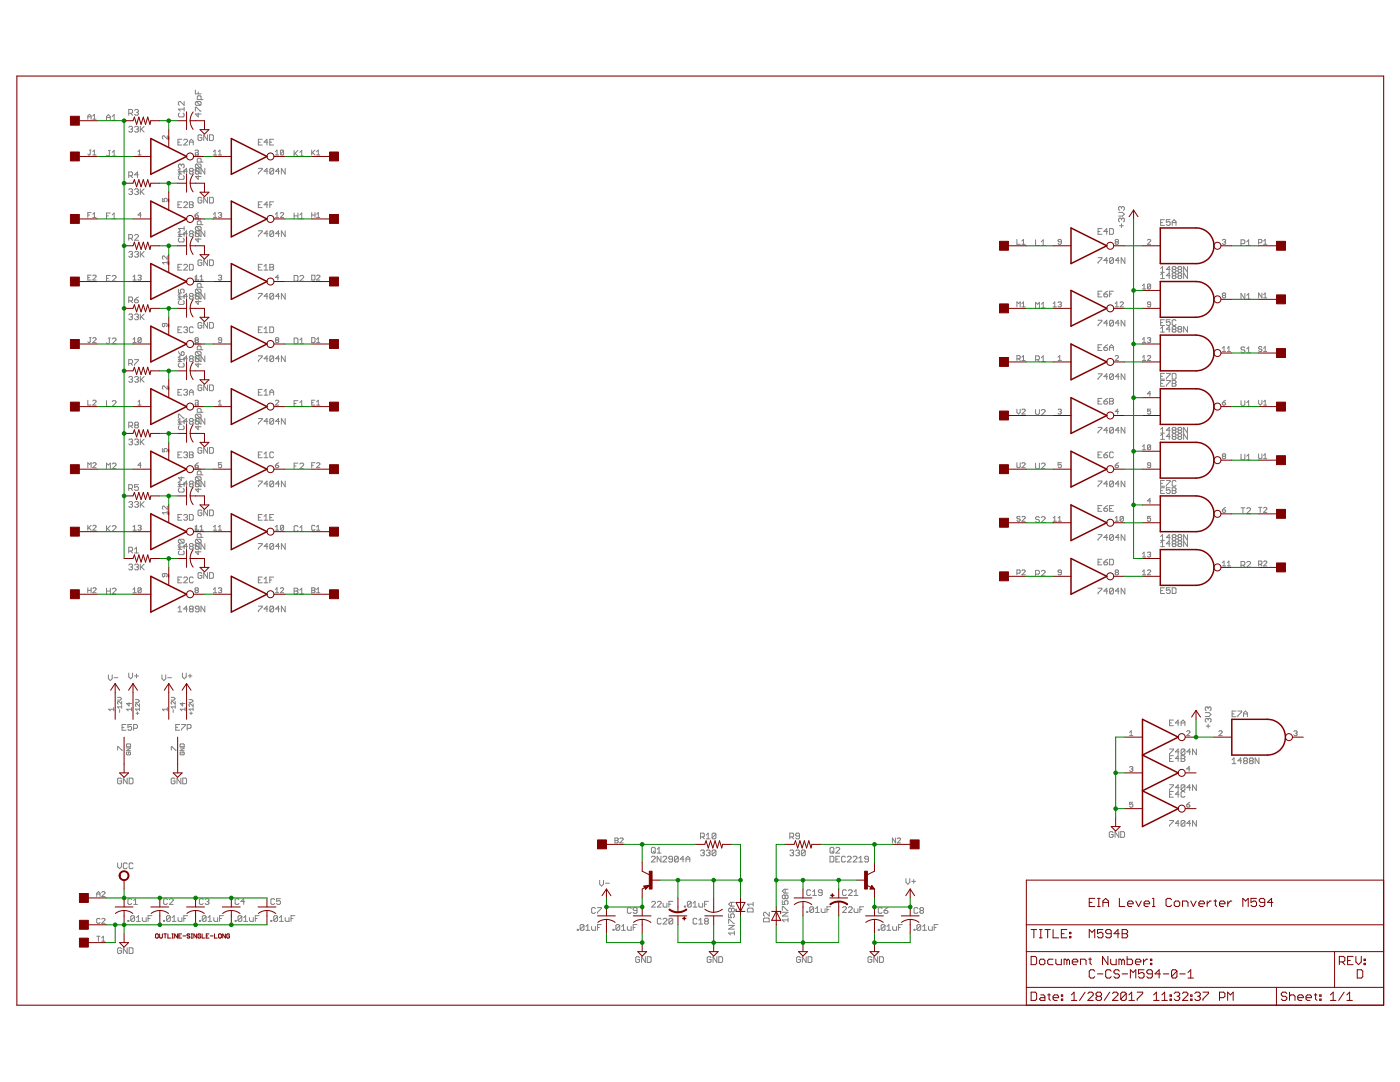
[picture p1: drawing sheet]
<svg xmlns="http://www.w3.org/2000/svg" width="279mm" height="216mm" viewBox="0 0 279 216" stroke-linecap="round" stroke-linejoin="round" font-family="sans-serif">
<g fill="none" stroke="#808080" stroke-width=".2">
<path d="M39 18v.7h1.1M39.6 18.4v.3M40.1 19.9v-.6l-.2-.2h-.3l-.2 .2v.6h1.1M17.5 23.8v-.7l.4-.3 .3 .3v.7M17.5 23.3h.7M17.9 30h.3M18 30v.8l-.1 .1-.4-.1M18.5 30.9h.7M18.5 30.3l.3-.3v.9M18.5 23.1l.3-.3v1M18.5 23.8h.7M21.3 24v-.7l.3-.4 .4 .4v.7"/>
<path d="M21.3 23.5h.7M21.6 30h.4M21.8 30v1l-.2 .2-.3-.2M22.4 31.2h.8M22.4 23.3l.4-.4v1.1M22.4 30.4l.4-.4v1.2M22.4 24h.8M25.7 22.6h.6l.2-.2v-.4l-.2-.2h-.6v1.2M25.7 35.1h.6l.2-.2v-.4l-.2-.2h-.6v1.2M25.7 25.4l.2-.2h.4l.2 .2-.2 .4M25.7 37.9l.2-.2h.4l.2 .2-.2 .3M26.1 25.8h.2"/>
<path d="M26.1 38.2h.2M26.1 22.6l.4 .4M26.1 35.1l.4 .4M26.3 25.8l.2 .2-.2 .4h-.4l-.2-.2M26.3 38.2l.2 .2-.2 .4h-.4l-.2-.2M26.9 22l.2-.2h.3l.2 .2-.2 .4M26.9 25.4l.2-.2h.3l.2 .2-.2 .4M26.9 37.9l.2-.2h.3l.2 .2-.2 .3M27.2 25.8h.2M27.2 38.2h.2M27.2 22.4h.2M27.4 22.4l.2 .2-.2 .4h-.3l-.2-.2"/>
<path d="M27.4 25.8l.2 .2-.2 .4h-.3l-.2-.2M27.4 38.2l.2 .2-.2 .4h-.3l-.2-.2M27.5 30.9h.7M27.5 30.3l.4-.3v.9M27.6 34.9h-.7l.5-.6v1.2M28 25.2v1.2M28 37.7v1.1M28.2 25.8l.6 .6M28.2 38.2l.6 .6M28.8 25.2l-.8 .8M28.8 37.7l-.8 .7M32.4 39.6v.6h.5l-.2-.3 .2-.3 .5 .1v.4l-.2 .1"/>
<path d="M33.4 27.1v.6l-.7-.6-.3 .2 .2 .4M35.5 34.7h.8M35.5 34l.4-.4v1.1M35.5 28.4h.4M35.8 35l-.2 .2v.4l.2 .2h.8l.1-.2v-.4l-.1-.2M35.8 22.6l-.2 .2v.3l.2 .2h.8l.1-.2v-.3l-.1-.2M36.2 32.9l-.2-.2-.4 .2v.4l.2 .2M36.2 32.9l.2-.2 .3 .2v.4l-.1 .2M36.2 32.9v.2M36.3 27.8h-.8v1.1h.8M36.7 28l.2-.2h.3l.2 .2v.2l-.7 .7h.7M36.7 20.3v.7l-.7-.7-.4 .1v.4l.2 .2"/>
<path d="M36.7 21.4v.8M36.7 33.9v.7M36.7 21.8h-1.1l.4 .4M36.7 34.3h-1.1l.4 .3M37.4 34.2h-.7l.5-.6v1.1M37.8 28.9v-.7l.4-.4 .4 .4v.7M37.8 28.4h.8M38 34.2l-.2-.2 .2-.4h.4l.2 .2-.2 .4M38 34.2h.4M38 34.2l-.2 .2 .2 .3h.4l.2-.2-.2-.3M38.9 30.1l.5-.1 .2 .1-.2 .3M39 34.5l.2 .2h.3l.2-.2v-.7l-.2-.2h-.3l-.2 .2v.8"/>
<path d="M39 34l.2 .2h.5M39 22.2v-.8h.2l.7 .8h.2M39 30.4v.8h1.1M39 33.9h.2l.7 .7h.2M39.2 20.3l-.2 .1v.4l.2 .2h.7M39.2 32.7l-.2 .2v.4l.2 .2h.7M39.2 20.3h.7l.2 .1v.4l-.2 .2M39.2 32.7h.7l.2 .2v.4l-.2 .2M39.2 20.3l.7 .7M39.2 32.7l.7 .8M39.2 30.4h.2M39.4 30.4l.2 .2-.2 .3h-.3l-.2-.1"/>
<path d="M39.6 22.6v.7l-.6-.5h1.1M39.6 30.8v.4M39.6 35v.8l-.6-.6h1.1M40.1 32.3v-.5l-.2-.2h-.3l-.2 .2v.5h1.1M40.3 39.6l-.2-.2h-.4l-.2 .2v.7l.2 .2h.4l.2-.2v-.4h-.4M40.3 27.1l-.2-.2h-.4l-.2 .2v.8l.2 .1h.4l.2-.1v-.4h-.4M40.9 33.6v1.1l-.8-1.1v1.1M41.4 26.9v1.1l-.7-1.1v1.1M41.4 39.4v1.1l-.7-1.1v1.1M41.8 26.9h.6l.2 .2v.8l-.2 .1h-.6zM41.8 39.4h.6l.2 .2v.7l-.2 .2h-.6zM42.6 30.9h.6"/>
<path d="M42.6 30.3l.3-.3v.9M43.6 30.9h.6M43.6 30.3l.3-.3v.9M51.6 33.6h.7v.2l-.7 .7v.2M51.6 28.4h.3M52.3 27.8h-.7v1.1h.7M53.5 28.4h-.8l.6-.6v1.1M53.5 34.2h-.8l.6-.6v1.1M53.8 28.4h.4M54.6 33.8v.7l-.2 .2h-.4l-.2-.2M54.6 27.8h-.8v1.1h.8M54.6 33.8l-.2-.2h-.4l-.2 .2v.7"/>
<path d="M54.6 33.8l-.8 .7M55 30.3l.3-.3v.9M55 30.9h.6M55.8 34.2h-.8l.6-.6v1.1M56.6 30.1l-.1-.1-.5 .1v.7M56.6 30.1v.7l-.1 .1h-.4l-.1-.1M56.6 30.1l-.6 .7M56.9 33.6v1.1l-.7-1.1v1.1M58.7 30v1.2M58.9 30.6l.6 .6M59.5 30l-.8 .8M59.8 30.4l.4-.4v1.2"/>
<path d="M59.8 31.2h.8M62.2 30v.9M62.4 30.4l.5 .5M62.9 30l-.7 .6M63.2 30.3l.3-.3v.9M63.2 30.9h.6M17.5 55.4h.4M17.5 42.9h.4M18.2 42.4h-.7v1M18.2 54.9h-.7v1h.7M18.5 55.1l.2-.2 .5 .2v.1l-.7 .7h.7M18.5 42.8l.3-.4v1"/>
<path d="M18.5 43.4h.7M21.3 55.5h.3M21.3 43.1h.3M22 55h-.7v1.1h.7M22 42.5h-.7v1.1M22.4 55.2l.2-.2h.4l.2 .2v.2l-.8 .7h.8M22.4 43.6h.8M22.4 42.9l.4-.4v1.1M25.7 47.6h.6l.2-.2v-.4l-.2-.2h-.6v1.1M25.7 50.4l.2-.2h.4l.2 .2-.2 .3M26.1 50.7h.2M26.1 47.6l.4 .3"/>
<path d="M26.3 50.7l.2 .2-.2 .4h-.4l-.2-.2M26.5 55.2l.4-.3v1M26.5 55.9h.7M26.9 59.8h.5l.2 .4-.2 .2h-.3l-.2-.2zM26.9 47l.2-.2h.3l.2 .2v.2l-.7 .7h.7M26.9 50.4l.2-.2h.3l.2 .2-.2 .3M27.2 50.7h.2M27.4 50.7l.2 .2-.2 .4h-.3l-.2-.2M27.5 55.1l.5-.2 .2 .2-.2 .3M27.6 59.3l-.7 .5M27.9 55.4h.1M28 50.2v1.1"/>
<path d="M28 55.4l.2 .2-.2 .3h-.3l-.2-.2M28.2 42.9h-.7l.5-.5v1M28.2 50.7l.6 .6M28.8 50.2l-.8 .7M33.4 51.1v.6l-.7-.6h-.1l-.2 .1 .2 .5M33.4 52.4h-1l.3 .3M33.4 52v.7M35.5 59.7h.8M35.5 47.2h.8M35.5 46.4l.4-.3v1.1M35.5 58.9l.4-.4v1.2M35.5 53.3h.4"/>
<path d="M35.5 40.9h.4M35.6 57.7v.8h.6l-.2-.4 .2-.4h.4l.1 .2v.4l-.1 .2M35.8 60l-.2 .2v.4l.2 .1h.8l.1-.1v-.4l-.1-.2M35.8 47.5l-.2 .2v.4l.2 .2h.8l.1-.2v-.4l-.1-.2M36.3 40.3h-.8v1.1h.8M36.3 52.7h-.8v1.2h.8M36.7 52.9l.2-.2h.3l.2 .2v.2l-.7 .8h.7M36.7 40.5l.2-.2h.3l.2 .2v.2l-.7 .7h.7M36.7 45.6h-1.1l.4 .4M36.7 46.8h-1.1l.4 .3M36.7 45.2v.8M36.7 46.4v.7"/>
<path d="M36.7 58.8v.8M36.7 59.2h-1.1l.4 .4M37.4 59.1h-.7l.5-.6v1.2M37.4 46.6h-.7l.5-.5v1.1M37.8 40.3h.6l.2 .2-.2 .4 .2 .3-.2 .2h-.6zM37.8 52.7h.6l.2 .2v.8l-.2 .2h-.6zM37.8 40.9h.6M38 59.1l-.2-.2 .2-.4h.4l.2 .2-.2 .4M38 59.1h.4M38 59.1l-.2 .2 .2 .4h.4l.2-.2-.2-.4M38 46.6l-.2-.2 .2-.3h.4l.2 .1-.2 .4M38 46.6h.4"/>
<path d="M38 46.6l-.2 .2 .2 .4h.4l.2-.2-.2-.4M38.9 42.9h.5l.2 .3-.5 .2-.2-.2zM38.9 55.9h.7M38.9 55.2l.3-.3v1M39 47l.2 .2h.3l.2-.2v-.8l-.2-.1h-.3l-.2 .1v.9M39 59.5l.2 .2h.3l.2-.2v-.8l-.2-.2h-.3l-.2 .2v.9M39 58.9l.2 .2h.5M39 46.4l.2 .2h.5M39 42.9v.8h1.1M39 55.4v.8h1.1M39 46.4h.2l.7 .7h.2M39 58.8h.2l.7 .8h.2"/>
<path d="M39.2 45.2l-.2 .2v.4l.2 .2h.7M39.2 57.7l-.2 .2v.4l.2 .2h.7M39.2 45.2h.7l.2 .2v.4l-.2 .2M39.2 57.7h.7l.2 .2v.4l-.2 .2M39.2 45.2l.7 .8M39.2 57.7l.7 .8M39.6 43.3v.4M39.6 47.5v.8l-.6-.6h1.1M39.6 55.8v.4M39.6 60v.7l-.6-.5h1.1M39.6 42.4l-.7 .5M39.9 55.9h.7"/>
<path d="M39.9 55.2l.3-.3v1M40.1 44.8v-.5l-.2-.2h-.3l-.2 .2v.5h1.1M40.1 57.3v-.6l-.2-.1h-.3l-.2 .1v.6h1.1M40.3 52l-.2-.1h-.4l-.2 .1v.8l.2 .2h.4l.2-.2v-.4h-.4M40.9 46.1v1.1l-.8-1.1v1.1M40.9 58.5v1.2l-.8-1.2v1.2M41.4 51.9v1.1l-.7-1.1v1.1M41.8 51.9h.6l.2 .1v.8l-.2 .2h-.6zM42.6 43.4h.6M42.6 42.8l.3-.4v1M43.6 42.6l.1-.2h.4l.1 .2-.1 .3M43.6 55.1l.5-.2 .1 .2-.1 .3"/>
<path d="M43.9 55.4h.2M43.9 42.9h.2M44.1 55.4l.1 .2-.1 .3h-.4l-.1-.2M44.1 42.9l.1 .2-.1 .3-.5-.2M51.6 46.1h.7v.1l-.7 .8v.2M51.6 58.5h.7v.2l-.7 .8v.2M51.6 53.3h.3M51.6 40.9h.3M52.3 40.3h-.7v1.1h.7M52.3 52.7h-.7v1.2h.7M52.7 53.1l.4-.4v1.2M52.7 53.9h.8"/>
<path d="M53.5 40.9h-.8l.6-.6v1.1M53.5 46.6h-.8l.6-.5v1.1M53.5 59.1h-.8l.6-.6v1.2M53.8 52.7h.6l.2 .2-.2 .4 .2 .4-.2 .2h-.6zM53.8 53.3h.6M53.8 40.9h.4M54.6 46.2v.8l-.2 .2h-.4l-.2-.2M54.6 58.7v.8l-.2 .2h-.4l-.2-.2M54.6 40.3h-.8v1.1M54.6 46.2l-.2-.1h-.4l-.2 .1v.8M54.6 58.7l-.2-.2h-.4l-.2 .2v.8M54.6 58.7l-.8 .8"/>
<path d="M54.6 46.2l-.8 .8M55 43.4h.6M55 42.8l.3-.4v1M55.6 55.4h-.6l.5-.5v1M55.8 46.6h-.8l.6-.5v1.1M55.8 59.1h-.8l.6-.6v1.2M56 42.6l.1-.2h.4l.1 .2v.2l-.6 .6h.6M56.9 46.1v1.1l-.7-1.1v1.1M56.9 58.5v1.2l-.7-1.2v1.2M58.7 42.5v1.1M58.7 55h.6l.2 .2v.7l-.2 .2h-.6zM58.7 43.1h.8"/>
<path d="M59.5 42.5v1.1M59.8 55.2l.2-.2h.4l.2 .2v.2l-.8 .7h.8M59.8 42.9l.4-.4v1.1M59.8 43.6h.8M62.2 42.4v1M62.2 54.9h.5l.2 .2v.6l-.2 .2h-.5zM62.2 42.9h.7M62.9 42.4v1M63.2 55.1l.2-.2 .4 .2v.1l-.6 .7h.6M63.2 42.8l.3-.4v1M63.2 43.4h.6M202.9 47.8v.9h.7"/>
<path d="M203.9 48.7h.7M203.9 48.1l.4-.3v.9M206.7 47.9v1.1h.7M207.8 49h.8M207.8 48.2l.4-.3v1.1M211.8 48.3h-.5l-.1-.2 .1-.3h.3l.2 .1v.7l-.2 .1h-.3l-.1-.1M219.1 51.4h.8v.2l-.8 .8v.2M219.1 46.2h.4M219.1 58.7h.4M219.9 45.6h-.8v1.2h.8M219.9 58.1h-.8v1.1h.8M220.3 58.7h.6l.2 .4-.2 .1h-.4l-.2-.1z"/>
<path d="M221.1 46.2h-.8l.6-.6v1.2M221.1 52h-.8l.6-.6v1.2M221.1 58.1l-.8 .6M221.4 45.6h.6l.2 .2v.8l-.2 .2h-.6zM221.4 58.7h.4M222.2 51.6l-.2-.2h-.4l-.2 .2v.8M222.2 58.1h-.8v1.1M222.2 51.6v.8l-.2 .2h-.4l-.2-.2M222.2 51.6l-.8 .8M222.7 48.3l-.1-.2 .1-.3h.4l.1 .1-.1 .4M222.7 48.3l-.1 .1 .1 .3h.4l.1-.1-.1-.3M222.7 48.3h.4"/>
<path d="M223.2 42.4h.8l.4 .4-.4 .3h-.8M223.4 52h-.8l.6-.6v1.2M223.4 45h.8M223.8 41.4l-.2-.2-.4 .2v.4l.2 .2M223.8 41.4v.2M223.8 43.7v.2M223.8 44.7v.7M223.8 43.7l-.2-.2-.4 .2v.4l.2 .2M223.8 43.7l.2-.2 .4 .2v.4l-.2 .2M223.8 41.4l.2-.2 .4 .2v.4l-.2 .2M224.5 51.4v1.2l-.7-1.2v1.2M228 57.7h.7"/>
<path d="M228 57l.3-.3v1M229 47.9l.2-.1h.3l.1 .1-.6 .8h.6M229.6 56.9v.6l-.1 .2-.5-.2M229.6 56.9l-.1-.2h-.3l-.2 .2v.6M229.6 56.9l-.6 .6M231.6 53.6l.4-.4v1.1M231.6 54.8l.4-.4v1.2M231.6 54.3h.8M231.6 55.6h.8M231.6 44.4h.4M232.4 43.8h-.8v1.2h.8M233.5 53.8h-.7l.5-.6v1.1"/>
<path d="M233.5 55h-.7l.5-.6v1.2M233.5 43.8h-.7v.6l.4-.2 .3 .2v.4l-.2 .2h-.3l-.2-.2M233.9 45v-.8l.4-.4 .4 .4v.8M233.9 44.4h.8M234.1 53.8l-.2 .2 .2 .3h.4l.2-.2-.2-.3M234.1 53.8h.4M234.1 53.8l-.2-.2 .2-.4h.4l.2 .2-.2 .4M234.1 55l-.2-.2 .2-.4h.4l.2 .2-.2 .4M234.1 55l-.2 .2 .2 .4h.4l.2-.2-.2-.4M234.1 55h.4M235.3 53.8l-.2-.2 .2-.4h.3l.2 .2-.2 .4M235.3 53.8l-.2 .2 .2 .3h.3l.2-.2-.2-.3"/>
<path d="M235.3 55l-.2-.2 .2-.4h.3l.2 .2-.2 .4M235.3 55l-.2 .2 .2 .4h.3l.2-.2-.2-.4M235.3 53.8h.3M235.3 55h.3M237 53.2v1.1l-.8-1.1v1.1M237 54.4v1.2l-.8-1.2v1.2M243.9 47.9l.2-.1h.4l.1 .1-.1 .4M244.1 58.9l-.2-.1 .2-.3h.4l.1 .1-.1 .3M244.1 58.9l-.2 .2 .2 .3 .5-.1-.1-.4M244.1 58.9h.4M244.3 48.3h.2M244.5 48.3l.1 .1-.1 .3h-.4l-.2-.1"/>
<path d="M247.7 48.6h.5l.2-.2v-.4l-.2-.1h-.5v1.1M248.4 58.5v1.2l-.7-1.2v1.2M248.8 59.7h.8M248.8 48.2l.4-.3v1.1M248.8 58.9l.4-.4v1.2M248.8 49h.8M251.2 48.4h.5l.1-.1v-.4l-.1-.1h-.5v.9M251.8 58.5v.9l-.6-.9v.9M252.2 48.7h.6M252.2 48.1l.3-.3v.9M252.2 58.8l.3-.3v.9M252.2 59.4h.6"/>
<path d="M17.5 79.9v.9h.7M17.9 67.4h.3M18 67.4v.8l-.1 .2-.4-.2M18.5 67.5l.2-.1h.3l.2 .1v.2l-.7 .7h.7M21.3 79.9v1.2h.7M21.6 67.5h.4M21.8 67.5v.9l-.2 .2-.3-.2M22.4 67.6l.2-.1h.4l.2 .1v.2l-.8 .8h.8M25.7 60h.6l.2-.2v-.3l-.2-.2h-.6v1.1M25.7 72.5h.6l.2-.2v-.4l-.2-.1h-.6v1.1M25.7 62.8l.2-.1h.4l.2 .1-.2 .4M25.7 75.3l.2-.2h.4l.2 .2-.2 .4"/>
<path d="M26.1 63.2h.2M26.1 75.7h.2M26.1 60l.4 .4M26.1 72.5l.4 .4M26.3 63.2l.2 .2-.2 .4h-.4l-.2-.2M26.3 75.7l.2 .2-.2 .4h-.4l-.2-.2M26.5 67.7l.4-.3v1M26.5 68.4h.7M26.9 71.8h.7v.1l-.7 .8v.2M26.9 62.8l.2-.1h.3l.2 .1-.2 .4M26.9 75.3l.2-.2h.3l.2 .2-.2 .4M27.2 63.2h.2"/>
<path d="M27.2 75.7h.2M27.4 63.2l.2 .2-.2 .4h-.3l-.2-.2M27.4 75.7l.2 .2-.2 .4h-.3l-.2-.2M28 62.7v1.1M28 75.1v1.2M28.2 67.5v.7l-.2 .2h-.3l-.2-.2M28.2 67.5l-.2-.1h-.3l-.2 .1v.7M28.2 67.5l-.7 .7M28.2 63.2l.6 .6M28.2 75.7l.6 .6M28.8 62.7l-.8 .7M28.8 75.1l-.8 .8"/>
<path d="M32.9 64.5v.5l-.2 .2-.3-.2 .2-.5h.6l.2 .2v.3l-.2 .2M33.4 77v.7l-.7-.7h-.1l-.2 .2 .2 .5M35.5 72.2h.8M35.5 71.4l.4-.4v1.2M35.5 78.3h.4M35.5 65.8h.4M35.6 70.2l.6 .7M35.8 72.5l-.2 .2v.3l.2 .2h.8l.1-.2v-.3l-.1-.2M36.2 70.4l.4-.2 .1 .2v.3l-.1 .2h-.4zM36.3 65.2h-.8v1.2h.8M36.3 77.7h-.8v1.1h.8M36.7 77.9l.2-.2h.3l.2 .2-.2 .4"/>
<path d="M36.7 65.4l.2-.2h.3l.2 .2-.2 .4M36.7 71.7h-1.1l.4 .4M36.7 71.3v.8M37 78.3h.2M37 65.8h.2M37.2 78.3l.2 .2-.2 .3h-.3l-.2-.1M37.2 65.8l.2 .2-.2 .4h-.3l-.2-.2M37.4 71.6h-.7l.5-.6v1.2M37.8 78.8v-.7l.4-.4 .4 .4v.7M37.8 78.3h.8M38 71.6l-.2-.2 .2-.4h.4l.2 .2-.2 .4M38 71.6h.4"/>
<path d="M38 71.6l-.2 .2 .2 .4h.4l.2-.2-.2-.4M38.6 65.4l-.2-.2h-.4l-.2 .2v.8l.2 .2h.4l.2-.2M39 72l.2 .2h.3l.2-.2v-.8l-.2-.2h-.3l-.2 .2v.9M39 71.4l.2 .2h.5M39 67.9v.7h1.1M39 71.3h.2l.7 .8h.2M39.1 67.9l-.2-.2 .2-.3h.3l.2 .1-.2 .4M39.1 67.9l-.2 .1 .2 .4h.3l.2-.2-.2-.3M39.1 67.9h.3M39.2 70.2l-.2 .2v.3l.2 .2h.7M39.2 70.2h.7l.2 .2v.3l-.2 .2M39.2 70.2l.7 .7"/>
<path d="M39.6 68.3v.3M39.6 72.5v.7l-.6-.5h1.1M40.1 69.8v-.6l-.2-.2h-.3l-.2 .2v.6h1.1M40.3 77l-.2-.2h-.4l-.2 .2v.8l.2 .2h.4l.2-.2v-.4h-.4M40.3 64.5l-.2-.2h-.4l-.2 .2v.8l.2 .2h.4l.2-.2v-.4h-.4M40.9 71v1.2l-.8-1.2v1.2M41.4 64.3v1.2l-.7-1.2v1.2M41.4 76.8v1.2l-.7-1.2v1.2M41.8 64.3h.6l.2 .2v.8l-.2 .2h-.6zM41.8 76.8h.6l.2 .2v.8l-.2 .2h-.6zM44.2 67.9h-.5l-.1-.2 .1-.3h.4l.1 .1v.7l-.1 .2h-.4l-.1-.2M51.6 71h.7v.2l-.7 .8v.2"/>
<path d="M51.6 78.3h.3M51.6 65.8h.3M52.3 65.2h-.7v1.2h.7M52.3 77.7h-.7v1.1h.7M52.7 78.8h.8M52.7 78.1l.4-.4v1.1M52.7 65.6l.4-.4v1.2M52.7 66.4h.8M53.5 71.6h-.8l.6-.6v1.2M53.8 65.2h.6l.2 .2v.8l-.2 .2h-.6zM53.8 78.8v-.7l.4-.4 .4 .4v.7M53.8 78.3h.8"/>
<path d="M54.6 71.2v.8l-.2 .2h-.4l-.2-.2M54.6 71.2l-.2-.2h-.4l-.2 .2v.8M54.6 71.2l-.8 .8M55.1 67.9l-.1-.2 .1-.3h.4l.1 .1-.1 .4M55.1 67.9l-.1 .1 .1 .4h.4l.1-.2-.1-.3M55.1 67.9h.4M55.8 71.6h-.8l.6-.6v1.2M56.9 71v1.2l-.7-1.2v1.2M58.7 67.5h.6l.2 .1v.8l-.2 .2h-.6zM59.5 79.9h-.8v1.2h.8M59.8 68.6h.8M59.8 67.8l.4-.3v1.1"/>
<path d="M62.2 67.4h.5l.2 .1v.7l-.2 .2h-.5zM62.9 79.9h-.7v.9h.7M63.2 68.4h.6M63.2 67.7l.3-.3v1M202.9 71.6h.5l.2-.2v-.3l-.2-.1h-.5v.9M202.9 61.2v-1l.4 .4 .3-.4v1M203.3 71.6l.3 .3M203.9 60.6l.4-.4v1M203.9 71.3l.4-.3v.9M203.9 61.2h.7M203.9 71.9h.7M206.7 71.8h.5l.2-.2v-.4l-.2-.2h-.5v1.2"/>
<path d="M206.7 61.5v-1.2l.4 .4 .3-.4v1.2M207.1 71.8l.3 .4M207.8 72.2h.8M207.8 60.7l.4-.4v1.2M207.8 71.4l.4-.4v1.2M207.8 61.5h.8M210.2 61.2h.6M210.2 60.6l.3-.4v1M211.2 71.9h.6M211.2 60.4l.1-.2h.3l.2 .2-.2 .3M211.2 71.3l.3-.3v.9M211.5 60.7h.1"/>
<path d="M211.6 60.7l.2 .2-.2 .3h-.3l-.1-.1M219.1 63.9h.8v.2l-.8 .8v.1M219.1 74.6h.8v.2l-.8 .7v.2M219.1 69.4h.4M219.9 68.8h-.8v1.1h.8M219.9 79.5h-.8v1.1h.8M220.3 69.4h.6l.2 .3-.2 .2h-.4l-.2-.2zM221.1 75.2h-.8l.6-.6v1.1M221.1 64.5h-.8l.6-.6v1.1M221.1 68.8l-.8 .6M221.1 79.5l-.8 .6M221.4 69.9v-.7l.4-.4 .4 .4v.7"/>
<path d="M221.4 79.5h.6l.2 .2-.2 .4 .2 .3-.2 .2h-.6zM221.4 69.4h.8M222.2 64.1l-.2-.2h-.4l-.2 .2v.8M222.2 74.8l-.2-.2h-.4l-.2 .2v.7M222.2 64.1v.8l-.2 .1h-.4l-.2-.1M222.2 74.8v.7l-.2 .2h-.4l-.2-.2M222.2 74.8l-.8 .7M222.2 64.1l-.8 .8M222.6 71.1l.1-.1 .5 .1v.2l-.6 .6h.6M222.6 61.2h.6M222.6 60.6l.3-.4v1M223.4 75.2h-.8l.6-.6v1.1"/>
<path d="M223.4 64.5h-.8l.6-.6v1.1M223.5 60.4l.2-.2h.3l.2 .2v.2l-.7 .6h.7M224.5 63.9v1.1l-.7-1.1v1.1M224.5 74.6v1.1l-.7-1.1v1.1M228 71.3l.3-.3v.9M228 68.4h.7M228 71.9h.7M228 67.7l.3-.3v1M229 71.1l.2-.1 .4 .1v.2l-.6 .6h.6M229 67.5l.2-.1h.3l.1 .1-.1 .4M229.3 67.9h.2M229.5 67.9l.1 .1-.1 .4h-.3l-.2-.2"/>
<path d="M229.6 78.6h-.6l.5-.5v1M229.6 60.7h-.4l-.2-.1 .2-.4h.3l.1 .2v.7l-.1 .1h-.3l-.2-.1M231.6 65.5l.4-.3v1.1M231.6 66.3h.8M231.6 64.4h.4M231.6 76.5h.4M231.6 75.1h.4M232.4 63.8h-.8v1.1h.8M232.4 74.5h-.8v1.1h.8M232.4 75.9h-.8v1.2h.8M232.8 74.5h.7v.2l-.7 .8v.1M232.8 75.9h.7v.2l-.7 .8v.2"/>
<path d="M233.5 63.8h-.7v.6l.4-.2 .3 .2v.3l-.2 .2h-.3l-.2-.2M233.5 65.7h-.7l.5-.5v1.1M233.9 74.5h.6l.2 .2v.8l-.2 .1h-.6zM233.9 75.9h.6l.2 .2-.2 .4 .2 .4-.2 .2h-.6zM233.9 76.5h.6M234.1 65.7l-.2-.2 .2-.3h.4l.2 .1-.2 .4M234.1 65.7l-.2 .2 .2 .4h.4l.2-.2-.2-.4M234.1 65.7h.4M234.7 64l-.2-.2h-.4l-.2 .2v.7l.2 .2h.4l.2-.2M235.3 65.7l-.2-.2 .2-.3h.3l.2 .1-.2 .4M235.3 65.7l-.2 .2 .2 .4h.3l.2-.2-.2-.4M235.3 65.7h.3"/>
<path d="M237 65.2v1.1l-.8-1.1v1.1M243.9 70.1h.7M243.9 69.5l.4-.3v.9M244.6 79.9l-.7 .4M244.9 70.1h.7M244.9 69.5l.4-.3v.9M247.7 79.9v.8l.4 .4 .3-.4v-.8M248.4 69.4l-.2-.2h-.3l-.2 .4 .2 .2h.3l.2 .4-.2 .2h-.3l-.2-.2M248.8 69.6l.4-.4v1.2M248.8 70.4h.8M251.2 79.9v.6l.3 .3 .3-.3v-.6M251.8 69.3l-.1-.1h-.3l-.2 .1 .2 .4 .4 .1-.1 .3h-.3l-.2-.1"/>
<path d="M252.2 70.1h.6M252.2 69.5l.3-.3v.9M17.5 93.3v-1l.4 .4 .3-.4v1M18.5 92.5l.2-.2h.3l.2 .2v.2l-.7 .6h.7M18.5 80l.2-.1h.3l.2 .1-.7 .8h.7M21.3 93.6v-1.2l.3 .4 .4-.4v1.2M22.4 80.1l.2-.2h.4l.2 .2v.2l-.8 .8h.8M22.4 92.6l.2-.2h.4l.2 .2v.2l-.8 .8h.8M25.7 85h.6l.2-.2v-.4l-.2-.2h-.6v1.2M25.7 97.5h.6l.2-.2v-.4l-.2-.2h-.6v1.2M25.7 87.8l.2-.2h.4l.2 .2-.2 .4M26.1 88.2h.2"/>
<path d="M26.1 97.5l.4 .4M26.1 85l.4 .4M26.3 88.2l.2 .2-.2 .4h-.4l-.2-.2M26.9 87.8l.2-.2h.3l.2 .2-.2 .4M27.1 84.8l-.2-.2 .2-.4h.3l.2 .2-.2 .4M27.1 84.8l-.2 .2 .2 .4h.3l.2-.2-.2-.4M27.1 84.8h.3M27.2 88.2h.2M27.4 88.2l.2 .2-.2 .4h-.3l-.2-.2M27.5 80.8h.7M27.5 80.2l.4-.3v.9M27.6 96.7h-.7v.6l.3-.2 .4 .2v.4l-.2 .2h-.3l-.2-.2"/>
<path d="M28 87.6v1.2M28.2 92.8h-.7l.5-.5v1M28.2 88.2l.6 .6M28.8 87.6l-.8 .8M32.4 89.5v.6h.5l-.2-.4 .2-.2h.3l.2 .2v.3l-.2 .1M35.5 84.6h.8M35.5 97.1h.8M35.5 83.9l.4-.4v1.1M35.5 96.4l.4-.4v1.1M35.5 90.8h.4M35.6 83.4v-.7h.2l.8 .7h.1M35.8 85l-.2 .2v.3l.2 .2h.8l.1-.2v-.3l-.1-.2"/>
<path d="M35.8 97.4l-.2 .2v.4l.2 .2h.8l.1-.2v-.4l-.1-.2M36.2 95.1v.8l-.6-.6h1.1M36.3 90.2h-.8v1.1h.8M36.7 90.4l.2-.2h.3l.2 .2-.2 .4M36.7 83.8v.8M36.7 96.3v.7M36.7 96.7h-1.1l.4 .3M36.7 84.2h-1.1l.4 .4M37 90.8h.2M37.2 90.8l.2 .2-.2 .3h-.3l-.2-.2M37.4 84.1h-.7l.5-.6v1.1M37.4 96.6h-.7l.5-.6v1.1"/>
<path d="M37.8 90.2h.6l.2 .2-.2 .4 .2 .3-.2 .2h-.6zM37.8 90.8h.6M38 84.1l-.2-.2 .2-.4h.4l.2 .2-.2 .4M38 84.1h.4M38 84.1l-.2 .2 .2 .3h.4l.2-.1-.2-.4M38 96.6l-.2-.2 .2-.4h.4l.2 .2-.2 .4M38 96.6h.4M38 96.6l-.2 .2 .2 .3h.4l.2-.2-.2-.3M38.9 80l.2-.1h.3l.2 .1-.2 .3M38.9 92.8h.5l.2 .4-.2 .1h-.3l-.2-.1zM39 84.5l.2 .1h.3l.2-.1v-.8l-.2-.2h-.3l-.2 .2v.9M39 96.9l.2 .2h.3l.2-.2v-.7l-.2-.2h-.3l-.2 .2v.8"/>
<path d="M39 83.9l.2 .2h.5M39 96.4l.2 .2h.5M39 80.3v.8h1.1M39 92.8v.8h1.1M39 96.3h.2l.7 .7h.2M39 83.8h.2l.7 .8h.2M39.2 82.7l-.2 .1v.4l.2 .2h.7M39.2 95.1l-.2 .2v.4l.2 .2h.7M39.2 82.7h.7l.2 .1v.4l-.2 .2M39.2 95.1h.7l.2 .2v.4l-.2 .2M39.2 95.1l.7 .8M39.2 82.7l.7 .7"/>
<path d="M39.2 80.3h.2M39.4 80.3l.2 .2-.2 .3h-.3l-.2-.1M39.6 80.7v.4M39.6 85v.7l-.6-.5h1.1M39.6 93.2v.4M39.6 97.4v.8l-.6-.6h1.1M39.6 92.3l-.7 .5M40.1 82.3v-.6l-.2-.2h-.3l-.2 .2v.6h1.1M40.1 94.7v-.5l-.2-.2h-.3l-.2 .2v.5h1.1M40.3 89.5l-.2-.2h-.4l-.2 .2v.8l.2 .1h.4l.2-.1v-.4h-.4M40.9 83.5v1.1l-.8-1.1v1.1M40.9 96v1.1l-.8-1.1v1.1"/>
<path d="M41.4 89.3v1.1l-.7-1.1v1.1M41.8 89.3h.6l.2 .2v.8l-.2 .1h-.6zM43.6 80.8h.6M43.6 80.2l.3-.3v.9M44.2 92.3h-.6v.5l.5-.1 .1 .1v.4l-.1 .1h-.4l-.1-.1M51.6 83.5h.7v.2l-.7 .8v.1M51.6 96h.7v.2l-.7 .7v.2M51.6 90.8h.3M52.3 90.2h-.7v1.1h.7M52.7 90.6l.4-.4v1.1M52.7 91.3h.8M53.5 84.1h-.8l.6-.6v1.1"/>
<path d="M53.5 96.6h-.8l.6-.6v1.1M54.6 83.7v.8l-.2 .1h-.4l-.2-.1M54.6 96.2v.7l-.2 .2h-.4l-.2-.2M54.6 96.2l-.2-.2h-.4l-.2 .2v.7M54.6 83.7l-.2-.2h-.4l-.2 .2v.8M54.6 90.4l-.2-.2h-.4l-.2 .2v.7l.2 .2h.4l.2-.2M54.6 83.7l-.8 .8M54.6 96.2l-.8 .7M55 92.8h.5l.1 .4-.1 .1h-.4l-.1-.1zM55 80l.1-.1h.4l.1 .1-.6 .8h.6M55.6 92.3l-.6 .5M55.8 84.1h-.8l.6-.6v1.1"/>
<path d="M55.8 96.6h-.8l.6-.6v1.1M56.9 83.5v1.1l-.7-1.1v1.1M56.9 96v1.1l-.7-1.1v1.1M58.7 80.5h.4M58.7 93h.4M59.5 92.4h-.8v1.2M59.8 92.6l.2-.2h.4l.2 .2v.2l-.8 .8h.8M59.8 81.1h.8M59.8 80.3l.4-.4v1.2M62.2 92.8h.3M62.2 80.3h.3M62.9 92.3h-.7v1"/>
<path d="M63.2 92.5l.2-.2h.3l.1 .2v.2l-.6 .6h.6M63.2 80.8h.6M63.2 80.2l.3-.3v.9M202.9 92.3v.9l.2 .1h.3l.2-.1v-.9M202.9 81.6v.7l.4 .3 .3-.3v-.7M203.9 92.5l.2-.2h.3l.2 .2v.2l-.7 .6h.7M203.9 81.8l.2-.2h.3l.2 .2-.7 .8h.7M206.7 92.4v1l.2 .2h.3l.2-.2v-1M206.7 81.7v.8l.4 .4 .3-.4v-.8M207.8 92.6l.2-.2h.4l.2 .2v.2l-.8 .8h.8M207.8 81.9l.2-.2h.4l.2 .2v.2l-.8 .8h.8M211.2 81.8l.1-.2h.3l.2 .2-.2 .3"/>
<path d="M211.5 82.1h.1M211.6 82.1l.2 .2-.2 .3-.4-.1M211.8 92.3h-.6v.5l.4-.1 .2 .1v.4l-.2 .1h-.3l-.1-.1M219.1 96h.8v.2l-.8 .7v.2M219.1 85.3h.8v.2l-.8 .7v.2M219.1 90.8h.4M219.1 80.1h.4M219.9 90.2h-.8v1.1h.8M220.3 90.8h.6l.2 .3-.2 .2h-.4l-.2-.2zM220.3 80.1h.6l.2 .3-.2 .2h-.4l-.2-.2zM221.1 96.6h-.8l.6-.6v1.1M221.1 85.9h-.8l.6-.6v1.1"/>
<path d="M221.1 90.2l-.8 .6M221.4 80.1h.6M222.2 96.2l-.2-.2h-.4l-.2 .2v.7M222.2 96.2v.7l-.2 .2h-.4l-.2-.2M222.2 85.5l-.2-.2h-.4l-.2 .2v.7M222.2 90.4l-.2-.2h-.4l-.2 .2v.7l.2 .2h.4l.2-.2M222.2 85.5v.7l-.2 .2h-.4l-.2-.2M222.2 85.5l-.8 .7M222.2 96.2l-.8 .7M222.6 92.8h.5l.1 .4-.1 .1h-.4zM223.2 82.1h-.6l.5-.5v1M223.2 92.3l-.6 .5"/>
<path d="M223.4 96.6h-.8l.6-.6v1.1M223.4 85.9h-.8l.6-.6v1.1M224.5 85.3v1.1l-.7-1.1v1.1M224.5 96v1.1l-.7-1.1v1.1M228 89.1l.3-.3v.9M228 89.7h.7M229.6 88.9l-.1-.1h-.3l-.2 .1v.7M229.6 99.9h-.6l.5-.4v1M229.6 81.6h-.6v.5l.5-.1 .1 .5-.1 .1-.5-.1M229.6 92.8h-.4l-.2-.1 .2-.4h.3l.1 .2v.7l-.1 .1h-.3l-.2-.1M229.6 88.9v.7l-.1 .1-.5-.1M229.6 88.9l-.6 .7"/>
<path d="M231.6 86.9l.4-.4v1.2M231.6 86.4h.8M231.6 85.7l.4-.4v1.1M231.6 87.7h.8M231.6 97.9h.4M231.6 96.5h.4M232.4 95.9h-.8v1.1h.8M232.4 97.3h-.8v1.2h.8M232.8 95.9h.7v.2l-.7 .7v.2M233.5 85.9h-.7l.5-.6v1.1M233.5 87.1h-.7l.5-.6v1.2M233.5 97.3h-.7v.6l.4-.2 .3 .2v.4l-.2 .2h-.3l-.2-.2"/>
<path d="M233.9 97.3h.6l.2 .2-.2 .4 .2 .4-.2 .2h-.6zM233.9 97.9h.6M234.1 85.9l-.2-.2 .2-.4h.4l.2 .2-.2 .4M234.1 85.9h.4M234.1 85.9l-.2 .1 .2 .4h.4l.2-.2-.2-.3M234.1 87.1l-.2-.2 .2-.4h.4l.2 .2-.2 .4M234.1 87.1l-.2 .2 .2 .4h.4l.2-.2-.2-.4M234.1 87.1h.4M234.7 96.1l-.2-.2h-.4l-.2 .2v.7l.2 .2h.4l.2-.2M235.3 85.9l-.2-.2 .2-.4h.3l.2 .2-.2 .4M235.3 85.9l-.2 .1 .2 .4h.3l.2-.2-.2-.3M235.3 87.1l-.2-.2 .2-.4h.3l.2 .2-.2 .4"/>
<path d="M235.3 87.1l-.2 .2 .2 .4h.3l.2-.2-.2-.4M235.3 85.9h.3M235.3 87.1h.3M237 85.3v1.1l-.8-1.1v1.1M237 86.5v1.2l-.8-1.2v1.2M243.9 80.3h.6l.1 .4-.1 .1h-.4l-.2-.1zM244.1 91l-.2 .2 .2 .3 .5-.1-.1-.4M244.1 91l-.2-.1 .2-.3h.4l.1 .1-.1 .3M244.1 91h.4M247.7 90.6v1l.2 .2h.3l.2-.2v-1M248.8 81.1h.8M248.8 80.3l.4-.4v1.2"/>
<path d="M248.8 91l.4-.4v1.2M248.8 91.8h.8M251.2 90.6v.8l.2 .1 .4-.1v-.8M252.2 80.8h.6M252.2 80.2l.3-.3v.9M252.2 90.9l.3-.3v.9M252.2 91.5h.6M17.5 104.8v1M17.5 117.3v1M17.5 117.8h.7M17.7 105.3l.5 .5M18.2 104.8l-.7 .7"/>
<path d="M18.2 117.3v1M18.5 105l.2-.2h.3l.2 .2-.7 .8h.7M18.5 117.5l.2-.2h.3l.2 .2v.1l-.7 .7h.7M21.3 117.9h.7M21.3 104.9v1.1M21.3 117.4v1.1M21.4 105.5l.6 .5M22 117.4v1.1M22 104.9l-.7 .8M22.4 105.1l.2-.2h.4l.2 .2v.2l-.8 .7h.8M22.4 117.6l.2-.2h.4l.2 .2v.2l-.8 .7h.8M25.7 110h.6l.2-.2v-.4l-.2-.2h-.6v1.1"/>
<path d="M25.7 112.8l.2-.2h.4l.2 .2-.2 .3M25.7 100.3l.2-.2h.4l.2 .2-.2 .3M26.1 113.1h.2M26.1 100.6h.2M26.1 110l.4 .3M26.3 100.6l.2 .2-.2 .4h-.4l-.2-.2M26.3 113.1l.2 .2-.2 .4h-.4l-.2-.2M26.5 105.1l.4-.3v1M26.5 117.6l.4-.3v1M26.5 105.8h.7M26.5 118.3h.7M26.9 100.3l.2-.2h.3l.2 .2-.2 .3"/>
<path d="M26.9 112.8l.2-.2h.3l.2 .2-.2 .3M26.9 109.6l.3-.4v1.1M26.9 110.3h.7M27.2 113.1h.2M27.2 100.6h.2M27.4 100.6l.2 .2-.2 .4h-.3l-.2-.2M27.4 113.1l.2 .2-.2 .4h-.3l-.2-.2M27.5 105l.2-.2h.3l.2 .2-.2 .3M27.9 105.3h.1M28 100.1v1.1M28 112.6v1.1M28 105.3l.2 .2-.2 .3-.5-.2"/>
<path d="M28.2 117.5v.6l-.2 .2h-.3l-.2-.2M28.2 117.5l-.2-.2h-.3l-.2 .2v.6M28.2 117.5l-.7 .6M28.2 113.1l.6 .6M28.2 100.6l.6 .6M28.8 112.6l-.8 .7M28.8 100.1l-.8 .7M32.9 114.4v.5l-.2 .2-.3-.2 .2-.5h.6l.2 .2v.3l-.2 .2M33.4 102.3h-1l.3 .3M33.4 101v.6l-.7-.6h-.1l-.2 .2 .2 .4M33.4 102v.6M35.5 109.6h.8"/>
<path d="M35.5 108.8l.4-.3v1.1M35.5 103.2h.4M35.5 115.7h.4M35.8 107.6l-.2 .2v.4l.2 .2h.8M35.8 107.6h.8l.1 .2v.4l-.1 .2M35.8 109.9l-.2 .2v.4l.2 .2h.8l.1-.2v-.4l-.1-.2M35.8 107.6l.8 .8M36.3 102.7h-.8v1.1h.8M36.3 115.1h-.8v1.2h.8M36.7 102.8l.2-.1h.3l.2 .1-.2 .4M36.7 115.3l.2-.2h.3l.2 .2v.2l-.7 .8h.7M36.7 108.8v.7"/>
<path d="M36.7 109.1h-1.1l.4 .4M37 103.2h.2M37.2 103.2l.2 .2-.2 .4h-.3l-.2-.2M37.4 109h-.7l.5-.5v1.1M37.8 102.7h.6l.2 .1v.8l-.2 .2h-.6zM38 109l-.2-.2 .2-.3h.4l.2 .1-.2 .4M38 109h.4M38 109l-.2 .2 .2 .4h.4l.2-.2-.2-.4M38.6 115.3l-.2-.2h-.4l-.2 .2v.8l.2 .2h.4l.2-.2M38.9 105.8h.7M38.9 105.1l.3-.3v1M39 109.4l.2 .2h.3l.2-.2v-.8l-.2-.1h-.3l-.2 .1v.9"/>
<path d="M39 108.8l.2 .2h.5M39 105.3v.8h1.1M39 108.8h.2l.7 .7h.2M39.1 117.8l-.2-.2 .2-.3h.3l.2 .2-.2 .3M39.1 117.8l-.2 .1 .2 .4h.3l.2-.2-.2-.3M39.1 117.8h.3M39.2 107.6l-.2 .2v.4l.2 .2h.7M39.2 107.6h.7l.2 .2v.4l-.2 .2M39.2 107.6l.7 .8M39.6 109.9v.8l-.6-.6h1.1M39.6 105.7v.4M39.9 105.8h.7"/>
<path d="M39.9 105.1l.3-.3v1M40.1 107.2v-.5l-.2-.2h-.3l-.2 .2v.5h1.1M40.3 114.4l-.2-.1h-.4l-.2 .1v.8l.2 .2h.4l.2-.2v-.4h-.4M40.3 102l-.2-.2h-.4l-.2 .2v.7l.2 .2h.4l.2-.2v-.4h-.4M40.9 108.5v1.1l-.8-1.1v1.1M41.4 101.8v1.1l-.7-1.1v1.1M41.4 114.3v1.1l-.7-1.1v1.1M41.8 101.8h.6l.2 .2v.7l-.2 .2h-.6zM41.8 114.3h.6l.2 .1v.8l-.2 .2h-.6zM42.6 105.8h.6M42.6 118.3h.6M42.6 105.1l.3-.3v1"/>
<path d="M42.6 117.6l.3-.3v1M43.6 117.5l.1-.2h.4l.1 .2-.1 .3M43.6 105.8h.6M43.6 105.1l.3-.3v1M43.9 117.8h.2M44.1 117.8l.1 .1-.1 .4h-.4l-.1-.2M51.6 108.5h.7v.1l-.7 .8v.2M51.6 103.2h.3M51.6 115.7h.3M52.3 102.7h-.7v1.1h.7M52.3 115.1h-.7v1.2h.7M52.7 103l.4-.3v1.1"/>
<path d="M52.7 115.5l.4-.4v1.2M52.7 103.8h.8M52.7 116.3h.8M53.5 109h-.8l.6-.5v1.1M53.8 103.2h.4M53.8 115.7h.4M54.6 108.6v.8l-.2 .2h-.4l-.2-.2M54.6 108.6l-.2-.1h-.4l-.2 .1v.8M54.6 102.7h-.8v1.1h.8M54.6 115.1h-.8v1.2M54.6 108.6l-.8 .8M55 105.1l.3-.3v1"/>
<path d="M55 105.8h.6M55 118.3h.6M55 117.6l.3-.3v1M55.8 109h-.8l.6-.5v1.1M56 117.5l.1-.2h.4l.1 .2v.1l-.6 .7h.6M56.6 105v.6l-.1 .2-.5-.2M56.6 105l-.1-.2h-.4l-.1 .2v.6M56.6 105l-.6 .6M56.9 108.5v1.1l-.7-1.1v1.1M58.7 117.4h.6l.2 .2-.2 .3 .2 .4-.2 .2h-.6zM58.7 117.9h.6M59.5 105.1l-.2-.2h-.4l-.2 .2v.8l.2 .1h.4l.2-.1"/>
<path d="M59.8 118.5h.8M59.8 106h.8M59.8 105.3l.4-.4v1.1M59.8 117.8l.4-.4v1.1M62.2 117.8h.5M62.2 117.3h.5l.2 .2-.2 .3 .2 .3-.2 .2h-.5zM62.9 105l-.2-.2h-.3l-.2 .2v.6l.2 .2 .5-.2M63.2 105.8h.6M63.2 118.3h.6M63.2 105.1l.3-.3v1M63.2 117.6l.3-.3v1M202.9 114.4h.5l.2-.2v-.3l-.2-.2h-.5v1"/>
<path d="M203.6 103.2l-.2-.2-.5 .2 .2 .3h.3l.2 .2-.2 .3h-.3l-.2-.2M203.9 113.9l.2-.2h.3l.2 .2-.7 .8h.7M203.9 103.2l.2-.2 .5 .2v.2l-.7 .6h.7M206.7 114.6h.5l.2-.2v-.4l-.2-.2h-.5v1.2M207.4 103.3l-.2-.2h-.3l-.2 .2 .2 .4h.3l.2 .2-.2 .3h-.3l-.2-.1M207.8 114l.2-.2h.4l.2 .2v.2l-.8 .8h.8M207.8 103.3l.2-.2h.4l.2 .2v.2l-.8 .7h.8M210.2 104h.6M210.2 103.4l.3-.4v1M211.2 104h.6M211.2 103.4l.3-.4v1M211.8 114.2h-.5l-.1-.2 .1-.3h.3l.2 .2v.7l-.2 .1-.4-.1"/>
<path d="M219.1 106.7h.8v.2l-.8 .7v.2M219.1 117.4h.8v.2l-.8 .7v.2M219.1 112.2h.4M219.1 101.5h.4M219.9 100.9h-.8v1.1h.8M219.9 111.6h-.8v1.1h.8M220.3 101.5h.6l.2 .3-.2 .2h-.4l-.2-.2zM220.3 112.2h.6l.2 .3-.2 .2h-.4l-.2-.2zM221.1 107.3h-.8l.6-.6v1.1M221.1 117.9h-.8l.6-.5v1.1M221.1 100.9l-.8 .6M221.1 111.6l-.8 .6"/>
<path d="M221.4 111.6h.6l.2 .2v.7l-.2 .2h-.6zM221.4 101.5h.4M222.2 100.9h-.8v1.1h.8M222.2 106.9l-.2-.2h-.4l-.2 .2v.7M222.2 117.6l-.2-.2h-.4l-.2 .2v.7M222.2 106.9v.7l-.2 .2h-.4l-.2-.2M222.2 117.6v.7l-.2 .2h-.4l-.2-.2M222.2 117.6l-.8 .7M222.2 106.9l-.8 .7M222.6 104h.6M222.6 103.4l.3-.4v1M222.7 114.2l-.1-.2 .1-.3h.4l.1 .2-.1 .3"/>
<path d="M222.7 114.2l-.1 .2 .1 .3 .5-.1-.1-.4M222.7 114.2h.4M223.4 107.3h-.8l.6-.6v1.1M223.4 117.9h-.8l.6-.5v1.1M224.2 103.2l-.7 .6M224.2 103.2l-.2-.2-.5 .2v.6M224.2 103.2v.6l-.2 .2h-.3l-.2-.2M224.5 106.7v1.1l-.7-1.1v1.1M224.5 117.4v1.1l-.7-1.1v1.1M228 114l.3-.3v1M228 114.7h.7M228 110.5l.3-.3v.9"/>
<path d="M228 111.1h.7M229 113.9l.2-.2h.3l.1 .2-.6 .8h.6M229 110.3l.5-.1 .1 .1-.1 .4M229.3 110.7h.2M229.5 110.7l.1 .1-.1 .3h-.3l-.2-.1M229.6 103h-.6v.5l.5-.1 .1 .4-.1 .2h-.3l-.2-.2M231.6 107.8h.8M231.6 107.1l.4-.4v1.1M231.6 108.3l.4-.4v1.2M231.6 109.1h.8M231.6 117.9h.4M232.4 117.3h-.8v1.1h.8"/>
<path d="M233.5 107.3h-.7l.5-.6v1.1M233.5 108.5h-.7l.5-.6v1.2M233.5 117.3h-.7v.6l.4-.2 .3 .2v.3l-.2 .2h-.3l-.2-.2M233.9 117.3h.6l.2 .2v.7l-.2 .2h-.6zM234.1 107.3l-.2-.2 .2-.4h.4l.2 .2-.2 .4M234.1 107.3h.4M234.1 107.3l-.2 .1 .2 .4h.4l.2-.2-.2-.3M234.1 108.5l-.2-.2 .2-.4h.4l.2 .2-.2 .4M234.1 108.5l-.2 .2 .2 .4h.4l.2-.2-.2-.4M234.1 108.5h.4M235.3 107.3l-.2 .1 .2 .4h.3l.2-.2-.2-.3M235.3 107.3l-.2-.2 .2-.4h.3l.2 .2-.2 .4"/>
<path d="M235.3 108.5l-.2-.2 .2-.4h.3l.2 .2-.2 .4M235.3 108.5l-.2 .2 .2 .4h.3l.2-.2-.2-.4M235.3 107.3h.3M235.3 108.5h.3M237 106.7v1.1l-.8-1.1v1.1M237 107.9v1.2l-.8-1.2v1.2M243.9 112.9h.7M243.9 101.7h.6l.1 .4-.1 .1h-.4l-.2-.1zM243.9 112.3l.4-.3v.9M244.6 101.2l-.7 .5M244.9 112.9h.7M244.9 112.3l.4-.3v.9"/>
<path d="M247.7 101.3h.7M247.7 112.8h.5l.2-.2v-.4l-.2-.2h-.5v1.2M248.1 112.8l.3 .4M248.1 101.3v1.2M248.8 112.2l.2-.2h.4l.2 .2v.2l-.8 .8h.8M248.8 101.5l.2-.2h.4l.2 .2v.2l-.8 .8h.8M251.2 101.2h.6M251.2 112.6h.5l.1-.2v-.3l-.1-.1h-.5v.9M251.5 112.6l.3 .3M251.5 101.2v1M252.2 101.4l.1-.2h.4l.1 .2v.2l-.6 .6h.6M252.2 112.1l.1-.1h.4l.1 .1-.6 .8h.6"/>
<path d="M21.6 134.7v.7l.4 .4 .4-.4v-.7M22.8 135.2h.7M23.5 139.1h.5l.3 .3-.3 .3h-.5M24.3 140v.5l-.7-.5-.1 .1 .1 .4M25.7 134.3v.8l.4 .3 .4-.3v-.8M26.9 134.9h.7M27 139.6h.6l.2 .3-.2 .2h-.6M27.2 134.5v.8M32.3 134.7v.7l.4 .4 .4-.4v-.7M33.5 135.2h.7M34.2 139.1h.5l.3 .3-.3 .3h-.5M35 140v.5l-.7-.5-.1 .1 .1 .4"/>
<path d="M35.5 122.1h.8M35.5 121.3l.4-.4v1.2M36.4 134.3v.8l.4 .3 .4-.3v-.8M37.4 121.5h-.7l.5-.6v1.2M37.5 134.9h.8M37.7 139.6h.6l.2 .3-.2 .2h-.6M37.9 134.5v.8M38 121.5l-.2-.2 .2-.4h.4l.2 .2-.2 .4M38 121.5h.4M38 121.5l-.2 .2 .2 .4h.4l.2-.2-.2-.4M39.7 121.5h-.5l-.2-.2 .2-.4h.3l.2 .2v.8l-.2 .2h-.3l-.2-.2M40.9 120.9v1.2l-.8-1.2v1.2"/>
<path d="M51.6 120.9h.7v.2l-.7 .8v.2M53.5 121.5h-.8l.6-.6v1.2M54.6 121.1l-.2-.2h-.4l-.2 .2v.8M54.6 121.1v.8l-.2 .2h-.4l-.2-.2M54.6 121.1l-.8 .8M55.8 121.5h-.8l.6-.6v1.2M56.9 120.9v1.2l-.7-1.2v1.2M22.7 141.5h-1l.3 .3M22.7 141.2v.6M23.5 149.7v-.7l1 .7M23.9 141.6v.6M24.2 155.4l-.2-.1h-.3l-.2 .1v.8l.2 .2h.3l.2-.2v-.4h-.3"/>
<path d="M24.3 141.1h-.8l.2 .2M24.3 140.8v.5M24.4 145.1h.3M25.1 144.6h-.7v1.1h.7M25.2 149.2h.9l-.9 .6h.9M25.2 148.6l.7-.2 .2 .6h-.9zM25.4 155.3v1.1l-.8-1.1v1.1M25.4 150.1l-.2 .1 .2 .4h.5l.2-.1-.2-.4h-.2v.2M25.8 140.2v.7l-.5-.5h.9M25.8 155.3h.6l.1 .1v.8l-.1 .2h-.6zM26.2 141.5h-.9l.3 .3M26.2 141.2v.6"/>
<path d="M26.3 144.6h-.8v.5l.4-.2 .4 .2v.4l-.2 .2h-.4l-.2-.2M26.7 145.3h.5l.2-.2v-.3l-.2-.2h-.5v1.1M27.2 142.3h.5M27.4 142v.6M27.8 140.4v.6l-.6-.6-.2 .1 .2 .5M27.8 141.2v.6M27.8 141.5h-.8l.3 .3M33.4 141.2v.6M33.4 141.5h-1l.3 .3M34.2 149.7v-.7l1 .7M34.6 141.6v.6M34.9 155.4l-.2-.1h-.3l-.2 .1v.8l.2 .2h.3l.2-.2v-.4h-.4"/>
<path d="M35 141.1h-.8l.2 .2M35 140.8v.5M35.1 145.1h.4M35.8 144.6h-.7v1.1h.7M35.9 149.2h.9l-.9 .6h.9M36.1 150.1l-.2 .1 .2 .4 .7-.1-.2-.4h-.3v.2M36.1 148.4h.5l.2 .2v.4h-.9zM36.1 155.3v1.1l-.8-1.1v1.1M36.2 144.6h.8v.2l-.8 .7v.2M36.4 140.2v.7l-.4-.5h.9M36.5 155.3h.5l.2 .1v.8l-.2 .2h-.5zM36.9 141.5h-.9l.3 .3"/>
<path d="M36.9 141.2v.6M37.4 145.3h.5l.2-.2v-.3l-.2-.2h-.5v1.1M37.9 142.3h.5M38.1 142v.6M38.5 140.4v.6l-.6-.6-.2 .1 .2 .5M38.5 141.2v.6M38.5 141.5h-.8l.3 .3M225.4 146.2l.4-.4v1M225.4 146.8h.7M225.4 153.1l.2-.1h.3l.2 .1-.2 .3M225.8 153.4h.1M225.9 153.4l.2 .2-.2 .3-.5-.1"/>
<path d="M233.4 149.5h.8v.1l-.8 .8v.2M233.4 156.6h.8v.2l-.8 .7v.2M233.4 144.3h.4M233.4 151.4h.4M233.4 158.5h.4M234.2 143.7h-.8v1.1h.8M234.2 150.8h-.8v1.1h.8M234.2 157.9h-.8v1.2h.8M235.3 144.3h-.7l.5-.6v1.1M235.3 150h-.7l.5-.5v1.1M235.3 151.4h-.7l.5-.6v1.1M235.3 157.2h-.7l.5-.6v1.1"/>
<path d="M235.3 158.5h-.7l.5-.6v1.2M235.7 144.8v-.7l.4-.4 .4 .4v.7M235.7 150.8h.6l.2 .2-.2 .4 .2 .3-.2 .2h-.6zM235.7 144.3h.8M235.7 151.4h.6M236.5 149.6l-.2-.1h-.4l-.2 .1v.8M236.5 156.8l-.2-.2h-.4l-.2 .2v.7M236.5 158.1l-.2-.2h-.4l-.2 .2v.8l.2 .2h.4l.2-.2M236.5 149.6v.8l-.2 .2h-.4l-.2-.2M236.5 156.8v.7l-.2 .2h-.4l-.2-.2M236.5 149.6l-.8 .8M236.5 156.8l-.8 .7"/>
<path d="M236.8 146l.2-.2h.3l.2 .2v.2l-.7 .6h.7M237.5 153.4h-.7l.5-.4v.9M237.6 150h-.7l.5-.5v1.1M237.6 157.2h-.7l.5-.6v1.1M238.8 149.5v1.1l-.8-1.1v1.1M238.8 156.6v1.1l-.8-1.1v1.1M240.5 142.2h.8l.4 .4-.4 .4h-.8M240.7 144.9h.8M241.1 141.2v.2M241.1 143.5v.2M241.1 144.5v.8M241.1 143.5l-.2-.2-.4 .2v.4l.2 .2"/>
<path d="M241.1 141.2l-.2-.1-.4 .1v.4l.2 .2M241.1 143.5l.2-.2 .4 .2v.4l-.2 .2M241.1 141.2l.2-.1 .4 .1v.4l-.2 .2M243.2 146l.2-.2h.4l.1 .2v.2l-.7 .6h.7M245.9 151.6l.4-.4v1.2M245.9 152.4h.8M245.9 142.5h.4M246.7 141.9h-.8v1.1h.8M247 141.9h.8v.2l-.8 .7v.2M247.8 151.8h-.8l.6-.6v1.2M248.2 143v-.7l.4-.4 .3 .4v.7M248.2 142.5h.7"/>
<path d="M248.4 151.8l-.2-.2 .2-.4h.4l.1 .2-.1 .4M248.4 151.8l-.2 .2 .2 .4h.4l.1-.2-.1-.4M248.4 151.8h.4M249.5 151.8l-.2 .2 .2 .4h.4l.2-.2-.2-.4M249.5 151.8h.4M249.5 151.8l-.2-.2 .2-.4h.4l.2 .2-.2 .4M251.2 151.2v1.2l-.7-1.2v1.2M258.2 146l.2-.2h.3l.2 .2-.2 .3M258.6 146.3h.1M258.7 146.3l.2 .2-.2 .3-.5-.2M19.3 178.9v-.7l.3-.3 .4 .3v.7M19.3 178.4h.7"/>
<path d="M20.3 178.1l.2-.2h.3l.2 .2v.1l-.7 .7h.7M23.5 172.2v.8l.4 .3 .3-.3v-.8M25.4 172.4l-.2-.2h-.4l-.2 .2v.7l.2 .2h.4l.2-.2M26.3 179.5l-.2-.2h-.4l-.2 .2v.8l.2 .2h.4l.2-.2M26.5 172.4l-.1-.2h-.4l-.2 .2v.7l.2 .2h.4l.1-.2M26.7 179.7l.4-.4v1.2M33.4 179.5l-.2-.2h-.3l-.2 .2v.8l.2 .2h.3l.2-.2M33.8 179.5l.2-.2h.4l.2 .2v.2l-.8 .8h.8M40.6 179.5l-.2-.2h-.4l-.2 .2v.8l.2 .2h.4l.2-.2M40.9 179.5l.2-.2h.4l.2 .2-.2 .4M41.3 179.9h.2M41.5 179.9l.2 .2-.2 .4h-.4l-.2-.2"/>
<path d="M47.7 179.5l-.2-.2h-.4l-.2 .2v.8l.2 .2h.4l.2-.2M48.8 179.9h-.7l.5-.6v1.2M54.8 179.5l-.2-.2h-.3l-.2 .2v.8l.2 .2h.3l.2-.2M56 179.3h-.8v.6l.4-.2 .4 .2v.4l-.2 .2h-.4l-.2-.2M119.7 175.7v.7l.4 .4 .3-.4v-.7M120.8 176.2h.8M122.7 167.2h.5l.2 .2-.2 .3 .2 .3-.2 .2h-.5zM122.7 167.7h.5M123.7 167.4l.2-.2 .5 .2v.1l-.7 .7h.7M130 171l.2-.1h.4l.2 .1v.2l-.8 .8h.8M130 169.3l.2-.2h.4l.2 .2v.7l-.2 .2h-.4l-.2-.2zM130.4 169.8l.4 .4"/>
<path d="M131.1 170.2h.8M131.1 169.5l.4-.4v1.1M131.9 170.9v1.1l-.8-1.1v1.1M132.3 171l.2-.1h.4l.2 .1v.2l-.8 .8h.8M134.2 171.4h-.6l-.1-.2 .1-.3h.4l.2 .1v.8l-.2 .2h-.4l-.1-.2M134.3 179.9h-.8v1.1M135.4 171v.8l-.2 .2h-.4l-.2-.2M135.4 171l-.2-.1h-.4l-.2 .1v.8M135.4 171l-.8 .8M136.5 171.4h-.8l.6-.5v1.1M136.9 171.4h.8M136.9 172v-.8l.4-.3 .4 .3v.8"/>
<path d="M139.8 169.8l.2-.2h.4l.2 .2-.2 .4M139.8 167h.6l.2-.2v-.4l-.2-.2h-.6v1.2M140.2 170.2h.2M140.2 167l.4 .4M140.4 170.2l.2 .2-.2 .4h-.4l-.2-.2M140.9 166.6l.4-.4v1.2M140.9 169.8l.2-.2h.4l.2 .2-.2 .4M140.9 167.4h.8M141.3 170.2h.2M141.4 179.9h-.8v1.1M141.5 170.2l.2 .2-.2 .4h-.4l-.2-.2M142.9 166.4l-.2-.2h-.4l-.2 .2v.8"/>
<path d="M142.9 166.4v.8l-.2 .2h-.4l-.2-.2M142.9 169.8l-.2-.2h-.4l-.2 .2v.8M142.9 169.8v.8l-.2 .2h-.4l-.2-.2M142.9 169.8l-.8 .8M142.9 166.4l-.8 .8M156.1 179.7v.8h.6l-.2-.4 .2-.4h.4l.2 .2v.4l-.2 .2M156.7 178.8l.2-.2 .4 .2v.4l-.2 .1-.4-.1M156.7 178.8l-.2-.2-.4 .2v.4l.2 .1 .4-.1M156.7 177.4v.8M156.7 178.8v.4M157.3 177.4h-.8l-.4 .4 .4 .4h.8M157.6 169.8l.2-.2h.4l.2 .2-.2 .4"/>
<path d="M157.6 167h.6l.2-.2v-.4l-.2-.2h-.6v1.2M158 170.2h.2M158 167l.4 .4M158.2 170.2l.2 .2-.2 .4h-.4l-.2-.2M158.8 169.8l.2-.2h.4l.2 .2-.2 .4M159.2 170.2h.2M159.4 170.2l.2 .2-.2 .4h-.4l-.2-.2M159.6 166.8h-.6l-.2-.2 .2-.4h.4l.2 .2v.8l-.2 .2h-.4l-.2-.2M160.7 169.8l-.2-.2h-.4l-.2 .2v.8M160.7 169.8v.8l-.2 .2h-.4l-.2-.2M160.7 169.8l-.8 .8M161.8 177.7l-.2-.2h-.4l-.2 .2v.8l.2 .2h.4l.2-.2"/>
<path d="M162.2 178.7h.7M162.2 177.9l.4-.4v1.2M164.1 178.1h-.6l-.2-.2 .2-.4h.4l.2 .2v.8l-.2 .2h-.4l-.2-.2M165.7 169.3l.1-.2h.4l.2 .2v.7l-.2 .2h-.4l-.1-.2zM165.7 170.9h.5l.2 .1v.8l-.2 .2h-.5zM166 169.8l.4 .4M166.8 171.4h.4M166.8 169.3l.2-.2h.4l.2 .2v.2l-.8 .7h.8M167.6 170.9h-.8v1.1h.8M168.7 171l-.2-.1h-.4l-.1 .1v.8l.1 .2h.4l.2-.2M168.9 177.7l-.2-.2h-.4l-.2 .2v.8l.2 .2h.4l.2-.2M169.1 171l.2-.1h.4l.2 .1v.2l-.8 .8h.8"/>
<path d="M169.3 177.7l.2-.2h.4l.2 .2v.2l-.8 .8h.8M170.3 171l.2-.1h.3l.2 .1v.2l-.7 .8h.7M170.5 178.7h.7M170.5 177.9l.3-.4v1.2M171.4 171.2l.4-.3v1.1M171.4 172h.8M173.3 171.4h-.6l-.1-.2 .1-.3h.4l.2 .1v.8l-.2 .2h-.4l-.1-.2M178.7 167.2v1l-.6-1v1M179.1 167.4l.1-.2 .5 .2v.1l-.6 .7h.6M180.8 175.3v.8l.4 .3 .4-.3v-.8M182 175.9h.7M182.4 175.5v.8"/>
<path d="M222.1 166.1l-.1-.2h-.4l-.2 .2v.8l.2 .2h.4l.1-.2v-.4h-.3M223.3 165.9v1.2l-.8-1.2v1.2M223.7 165.9h.5l.2 .2v.8l-.2 .2h-.5zM226.1 160.1h-.7v.5l.4-.2 .3 .2v.3l-.2 .2h-.3l-.2-.2M233.4 163.7h.8v.2l-.8 .8v.2M235.3 164.3h-.7l.5-.6v1.2M236.5 163.9l-.2-.2h-.4l-.2 .2v.8M236.5 163.9v.8l-.2 .2h-.4l-.2-.2M236.5 163.9l-.8 .8M236.8 160.6h.5l.2 .3-.2 .2h-.3zM237.5 160.1l-.7 .5M237.6 164.3h-.7l.5-.6v1.2"/>
<path d="M238.8 163.7v1.2l-.8-1.2v1.2M19.3 186.8h.7M19.6 186.8v1M20 183.4l-.2-.1-.5 .1v.7l.2 .1h.3l.2-.1M20.3 183.4l.2-.1 .5 .1v.2l-.7 .6h.7M20.3 187.2l.3-.4v1M20.3 187.8h.7M24.2 189.3l-.2-.2h-.3l-.2 .2v.8l.2 .2h.3l.2-.2v-.4h-.3M25.4 189.1v1.2l-.8-1.2v1.2M25.5 183.7h.2v.2h-.2zM25.8 189.1h.6l.1 .2v.8l-.1 .2h-.6zM26.7 180.5h.7"/>
<path d="M26.9 182.9v.8l-.2 .2h-.4l-.2-.2M26.9 182.9l-.2-.2h-.4l-.2 .2v.8M26.9 182.9l-.8 .8M27.2 183.9h.8M27.2 183.1l.4-.4v1.2M28.4 183.1v.6l.2 .2h.6v-.8M29.5 183.3h.4M30.3 182.7h-.8v1.2M32.7 183.7h.2v.2h-.2zM34 182.9v.8l-.2 .2h-.4l-.2-.2M34 182.9l-.2-.2h-.4l-.2 .2v.8M34 182.9l-.8 .8"/>
<path d="M34.4 183.9h.7M34.4 183.1l.4-.4v1.2M35.5 183.1v.6l.2 .2h.6v-.8M36.7 183.3h.4M37.4 182.7h-.7v1.2M39.8 183.7h.2v.2h-.2zM41.1 182.9v.8l-.2 .2h-.3l-.2-.2M41.1 182.9l-.2-.2h-.3l-.2 .2v.8M41.1 182.9l-.7 .8M41.5 183.9h.8M41.5 183.1l.4-.4v1.2M42.7 183.1v.6l.2 .2h.5v-.8"/>
<path d="M43.8 183.3h.4M44.6 182.7h-.8v1.2M46.9 183.7h.2v.2h-.2zM48.3 182.9v.8l-.2 .2h-.4l-.2-.2M48.3 182.9l-.2-.2h-.4l-.2 .2v.8M48.3 182.9l-.8 .8M48.6 183.9h.8M48.6 183.1l.4-.4v1.2M49.8 183.1v.6l.2 .2h.5v-.8M50.9 183.3h.4M51.7 182.7h-.8v1.2M54.1 183.7h.2v.2h-.2z"/>
<path d="M55.4 182.9v.8l-.2 .2h-.4l-.2-.2M55.4 182.9l-.2-.2h-.4l-.2 .2v.8M55.4 182.9l-.8 .8M55.8 183.9h.7M55.8 183.1l.4-.4v1.2M56.9 183.1v.6l.2 .2h.6v-.8M58.1 183.3h.4M58.8 182.7h-.7v1.2M115.2 185.4h.2v.2h-.2zM116.5 184.7v.7l-.1 .2h-.4l-.2-.2M116.5 184.7l-.1-.2h-.4l-.2 .2v.7M116.5 184.7l-.7 .7"/>
<path d="M116.9 185.6h.8M116.9 184.9l.4-.4v1.1M118.1 184.9v.5l.2 .2h.5v-.7M118.8 181.3l-.2-.2h-.3l-.2 .2v.8l.2 .1h.3l.2-.1M119.2 181.1h.8v.2l-.8 .8v.1M119.2 185.1h.4M120 184.5h-.8v1.1M122.3 185.4h.2v.2h-.2zM123.7 184.7v.7l-.2 .2h-.4l-.2-.2M123.7 184.7l-.2-.2h-.4l-.2 .2v.7M123.7 184.7l-.8 .7M124.1 185.6h.7"/>
<path d="M124.1 184.9l.3-.4v1.1M125.2 184.9v.5l.2 .2h.6v-.7M126 181.3l-.2-.2h-.4l-.2 .2v.8l.2 .1h.4l.2-.1M126.4 185.1h.3M127.1 184.5h-.7v1.1M127.1 181.7h-.5l-.2-.2 .2-.4h.3l.2 .2v.8l-.2 .1h-.3l-.2-.1M127.6 191.1l-.2-.2h-.3l-.2 .2v.8l.2 .1h.3l.2-.1v-.4h-.3M128.8 190.9v1.1l-.8-1.1v1.1M129.2 190.9h.6l.1 .2v.8l-.1 .1h-.6zM130 180l.2-.1h.4l.2 .1v.2l-.8 .8h.8M131.2 180l.2-.1h.4l.2 .1v.2l-.8 .8h.8M132 183.4l-.2-.2h-.4l-.2 .2v.8l.2 .2h.4l.2-.2"/>
<path d="M132.3 180.2v.6l.2 .2h.6v-.8M132.3 183.4l.2-.2h.4l.2 .2v.2l-.8 .8h.8M133.5 180.4h.4M134.3 183.4l-.8 .8M134.3 183.4v.8l-.2 .2h-.4l-.2-.2M134.3 183.4l-.2-.2h-.4l-.2 .2v.8M136.6 180.8h.2v.2h-.2zM137.9 180v.8l-.1 .2h-.4l-.2-.2M137.9 180l-.1-.1h-.4l-.2 .1v.8M137.9 180l-.7 .8M138.3 181h.8M138.3 180.2l.4-.3v1.1"/>
<path d="M139.1 183.4l-.2-.2h-.4l-.2 .2v.8l.2 .2h.4l.2-.2M139.5 180.2v.6l.2 .2h.5v-.8M139.5 184.4h.7M139.5 183.6l.3-.4v1.2M140.6 180.4h.4M140.8 183.8l-.2-.2 .2-.4h.4l.2 .2-.2 .4M140.8 183.8l-.2 .2 .2 .4h.4l.2-.2-.2-.4M140.8 183.8h.4M141.9 191.1l-.2-.2h-.4l-.2 .2v.8l.2 .1h.4l.2-.1v-.4h-.4M143.1 190.9v1.1l-.8-1.1v1.1M143.4 190.9h.6l.2 .2v.8l-.2 .1h-.6zM145.4 182.4v.7h.6l-.2-.4 .2-.3h.4l.2 .1v.4l-.2 .2"/>
<path d="M145.4 184.7h1.2l-1.2 .7h1.2M145.4 184.3v-.8h.2l.8 .8h.2M146 181.4l.2-.2 .4 .2v.4l-.2 .2-.4-.2M146 181.4l-.2-.2-.4 .2v.4l.2 .2 .4-.2M146 180v.8M146 181.4v.4M146.6 180h-.8l-.4 .4 .4 .4h.8M146.6 186.2h-1.2l.4 .4M146.6 185.8v.8M149.4 181.2h.7l.2 .2v.6h-1.1v-.6zM150.3 180.4h-1.1l.3 .4M150.3 180v.8"/>
<path d="M152.4 183.4l.2-.2h.7l.2 .2v.5h-1.1zM153.5 182v.8l-.7-.8-.4 .2v.4l.2 .2M156.1 181.7v-.8h.2l.8 .8h.2M156.1 182h1.2l-1.2 .8h1.2M157.3 183.6h-1.2l.4 .3M157.3 183.2v.7M159.7 191.1l-.1-.2h-.4l-.2 .2v.8l.2 .1h.4l.1-.1v-.4h-.3M160.9 190.9v1.1l-.8-1.1v1.1M161 181.9h.2v.2h-.2zM161.3 190.9h.5l.2 .2v.8l-.2 .1h-.5zM162.4 181.1v.8l-.2 .2h-.4l-.2-.2M162.4 181.1l-.2-.2h-.4l-.2 .2v.8"/>
<path d="M162.4 181.1l-.8 .8M162.8 182.1h.7M162.8 181.3l.3-.4v1.2M163.9 181.3v.6l.2 .2h.6v-.8M165 181.5h.4M165.8 180.9h-.8v1.2M168.1 181.1l.2-.2h.4l.2 .2v.2l-.8 .8h.8M169.3 181.1l.2-.2h.4l.2 .2v.2l-.8 .8h.8M170.5 181.3v.6l.1 .2h.6v-.8M171.6 181.5h.4M172.4 180.9h-.8v1.2M174 191.1l-.2-.2h-.4l-.2 .2v.8l.2 .1h.4l.2-.1v-.4h-.4"/>
<path d="M175.2 190.9v1.1l-.8-1.1v1.1M175.3 185.4h.2v.2h-.2zM175.5 190.9h.6l.2 .2v.8l-.2 .1h-.6zM176 181.3l-.1-.2h-.4l-.2 .2v.8l.2 .1h.4l.1-.1M176.4 181.7h.6l.2 .4-.2 .1h-.4l-.2-.1zM176.6 184.7v.7l-.2 .2h-.4l-.1-.2M176.6 184.7l-.2-.2h-.4l-.1 .2v.7M176.6 184.7l-.7 .7M177 185.6h.8M177 184.9l.4-.4v1.1M177.2 181.1l-.8 .6M178.2 184.9v.5l.2 .2h.5v-.7"/>
<path d="M179.3 185.1h.4M180.1 184.5h-.8v1.1M182.4 185.4h.2v.2h-.2zM183.2 181.3l-.2-.2h-.4l-.2 .2v.8l.2 .1h.4l.2-.1M183.7 184.7v.7l-.1 .2h-.4l-.2-.2M183.7 184.7l-.1-.2h-.4l-.2 .2v.7M183.7 184.7l-.7 .7M183.8 181.7l-.2 .2 .2 .3h.3l.2-.1-.2-.4M183.8 181.7l-.2-.2 .2-.4h.3l.2 .2-.2 .4M183.8 181.7h.3M184.1 185.6h.8M184.1 184.9l.4-.4v1.1"/>
<path d="M185.3 184.9v.5l.2 .2h.6v-.7M186.4 185.1h.4M187.2 184.5h-.8v1.1"/>
</g>
<g fill="none" stroke="#800000" stroke-width=".2">
<path d="M15.9 31.2h3.5M15.9 24.1h3.5M24.8 24.1h1.7l.3-.7 .5 1.4 .4-1.4 .5 1.4 .4-1.4 .4 1.4 .5-1.4 .4 1.4 .2-.7h1.8M24.8 36.6h1.7l.3-.7 .5 1.4 .4-1.4 .5 1.4 .4-1.4 .4 1.4 .5-1.4 .4 1.4 .2-.7h1.8M26.5 31.2h3.6M33.7 25.9v3.5M33.7 38.4v3.5M35.5 24.1h1.7M35.5 36.6h1.7M37.2 22.3v3.6M37.2 34.8v3.6M38 24.1a2.81 2.81 0 0 0 .5 1.7"/>
<path d="M38 36.6a2.7 2.7 0 0 0 .5 1.7M38 24.1h2.8v1.8M38 36.6h2.8v1.8M38.5 22.3a2.81 2.81 0 0 0-.5 1.8M38.5 34.8a2.81 2.81 0 0 0-.5 1.8M38.6 31.2h2.2M39.9 25.9h1.8l-.9 .9zM39.9 38.4h1.8l-.9 .8zM42.6 31.2h3.6M54.7 31.2h2.2M62.2 31.2h3.6M15.9 56.2h3.5"/>
<path d="M15.9 43.7h3.5M24.8 49h1.7l.3-.7 .5 1.5 .4-1.5 .5 1.5 .4-1.5 .4 1.5 .5-1.5 .4 1.5 .2-.8h1.8M26.5 56.2h3.6M26.5 43.7h3.6M33.7 50.8v3.6M35.5 49h1.7M37.2 47.3v3.5M37.2 59.7v3.6M38 49a2.81 2.81 0 0 0 .5 1.8M38 49h2.8v1.8M38.5 47.3a2.81 2.81 0 0 0-.5 1.7M38.5 59.8a2.81 2.81 0 0 0-.5 1.7"/>
<path d="M38.6 56.2h2.2M38.6 43.7h2.2M39.9 50.8h1.8l-.9 .9zM42.6 56.2h3.6M42.6 43.7h3.6M54.7 56.2h2.2M54.7 43.7h2.2M62.2 56.2h3.6M62.2 43.7h3.6M201.3 49h3.5M210.2 49h3.5M222.3 49h2.2"/>
<path d="M226.2 41.9l.9 1.3M226.2 41.9l-.9 1.3M226.2 41.9v1.8M228 49h3.6M228 58h3.6M243.7 49h2.1M243.7 59.7h2.1M251.2 49h3.5M251.2 59.7h3.5M15.9 68.6h3.5M24.8 61.5h1.7l.3-.7 .5 1.4 .4-1.4 .5 1.4 .4-1.4 .4 1.4 .5-1.4 .4 1.4 .2-.7h1.8M24.8 74h1.7l.3-.7 .5 1.4 .4-1.4 .5 1.4 .4-1.4 .4 1.4 .5-1.4 .4 1.4 .2-.7h1.8"/>
<path d="M26.5 68.6h3.6M33.7 63.3v3.6M33.7 75.8v3.6M35.5 61.5h1.7M35.5 74h1.7M37.2 72.2v3.6M38 61.5a2.69 2.69 0 0 0 .5 1.7M38 74a2.81 2.81 0 0 0 .5 1.7M38 61.5h2.8v1.8M38 74h2.8v1.8M38.5 72.3a2.81 2.81 0 0 0-.5 1.7M38.6 68.6h2.2"/>
<path d="M39.9 63.3h1.8l-.9 .9zM39.9 75.8h1.8l-.9 .9zM42.6 68.6h3.6M54.7 68.6h2.2M62.2 68.6h3.6M201.3 61.5h3.5M201.3 72.2h3.5M210.2 61.5h3.5M210.2 72.2h3.5M222.3 61.5h2.2M222.3 72.2h2.2M228 68.6h3.6"/>
<path d="M228 61.5h3.6M228 72.2h3.6M228 79.4h3.6M243.7 70.4h2.1M251.2 70.4h3.5M15.9 81.1h3.5M15.9 93.6h3.5M24.8 99h1.7l.3-.7 .5 1.4 .4-1.4 .5 1.4 .4-1.4 .4 1.4 .5-1.4 .4 1.4 .2-.7h1.8M24.8 86.5h1.7l.3-.7 .5 1.4 .4-1.4 .5 1.4 .4-1.4 .4 1.4 .5-1.4 .4 1.4 .2-.7h1.8M26.5 81.1h3.6M26.5 93.6h3.6M33.7 88.3v3.5"/>
<path d="M35.5 99h1.7M35.5 86.5h1.7M37.2 84.7v3.6M37.2 97.2v3.6M38 99a2.81 2.81 0 0 0 .5 1.7M38 86.5a2.81 2.81 0 0 0 .5 1.7M38 99h2.8v1.8M38 86.5h2.8v1.8M38.5 97.2a2.81 2.81 0 0 0-.5 1.8M38.5 84.7a2.81 2.81 0 0 0-.5 1.8M38.6 81.1h2.2M38.6 93.6h2.2"/>
<path d="M39.9 88.3h1.8l-.9 .9zM42.6 81.1h3.6M42.6 93.6h3.6M54.7 81.1h2.2M54.7 93.6h2.2M62.2 81.1h3.6M62.2 93.6h3.6M201.3 93.6h3.5M201.3 82.9h3.5M210.2 93.6h3.5M210.2 82.9h3.5M222.3 93.6h2.2"/>
<path d="M222.3 82.9h2.2M228 93.6h3.6M228 82.9h3.6M228 90h3.6M243.7 81.1h2.1M243.7 91.8h2.1M251.2 81.1h3.5M251.2 91.8h3.5M15.9 106.1h3.5M15.9 118.6h3.5M24.8 111.4h1.7l.3-.7 .5 1.5 .4-1.5 .5 1.5 .4-1.5 .4 1.5 .5-1.5 .4 1.5 .2-.8h1.8M26.5 106.1h3.6"/>
<path d="M26.5 118.6h3.6M33.7 100.8v3.5M33.7 113.2v3.6M35.5 111.4h1.7M37.2 109.7v3.5M38 111.4a2.81 2.81 0 0 0 .5 1.8M38 111.4h2.8v1.8M38.5 109.7a2.81 2.81 0 0 0-.5 1.7M38.6 106.1h2.2M38.6 118.6h2.2M39.9 113.2h1.8l-.9 .9zM39.9 100.8h1.8l-.9 .8z"/>
<path d="M42.6 106.1h3.6M42.6 118.6h3.6M54.7 106.1h2.2M54.7 118.6h2.2M62.2 106.1h3.6M62.2 118.6h3.6M201.3 115h3.5M201.3 104.3h3.5M210.2 115h3.5M210.2 104.3h3.5M222.3 115h2.2M222.3 104.3h2.2"/>
<path d="M228 115h3.6M228 104.3h3.6M228 111.4h3.6M228 100.8h3.6M243.7 113.2h2.1M243.7 102.5h2.1M251.2 113.2h3.5M251.2 102.5h3.5M23 136.4v7.1M23 136.4l.9 1.3M23 136.4l-.9 1.3M26.5 136.4v7.1"/>
<path d="M26.5 136.4l.9 1.3M26.5 136.4l-.8 1.3M33.7 136.4v7.1M33.7 136.4l.9 1.3M33.7 136.4l-.9 1.3M37.2 136.4v7.1M37.2 136.4l.9 1.3M37.2 136.4l-.9 1.3M23.9 154.2h1.8l-.9 .9zM24.8 147.1v7.1M34.6 154.2h1.7l-.8 .9zM35.5 147.1v7.1"/>
<path d="M224.5 147.1h3.5M224.5 154.2h3.5M236.5 147.1h2.2M236.5 154.2h2.2M238.7 141.8l-.9 1.3M238.7 141.8l.9 1.3M238.7 141.8v1.7M242.3 147.1h3.5M257.9 147.1h2.2M17.6 179.2h3.6M24.8 175.6v1.8M24.8 179.2v1.8"/>
<path d="M31.9 179.2v1.8M39 179.2v1.8M46.2 179.2v1.8M53.3 179.2v1.8M121 168.5h3.6M121 177.4v1.8M121 177.4l.9 1.3M121 177.4l-.9 1.3M128.2 172v1.8l1.4 .7M128.5 176.8l1.1-.1-.8 .7zM128.6 176.9l.3 .4 .5-.5-.7 .1 .2 .2 .2-.1h-.2M128.7 177.1l-.5 .3v1.8"/>
<path d="M129.9 175.6h1.8M135.3 179.2v2.8M138.9 168.5h1.8l.2-.7 .5 1.4 .4-1.4 .5 1.4 .4-1.4 .5 1.4 .4-1.4 .4 1.4 .2-.7h1.8M142.4 179.2v2.8a2.81 2.81 0 0 0 1.8-.6M147.8 179.2v3.6M156.7 168.5h1.8l.2-.7 .5 1.4 .4-1.4 .5 1.4 .4-1.4 .5 1.4 .4-1.4 .5 1.4 .1-.7h1.8M158.5 179.2h3.5M160.3 179.9l.9 .1 .8 .5M160.3 177.4v1.8M165.6 179.2h3.6M167.4 177.4v1.8M167.4 179.9v2.9"/>
<path d="M171 175.6h1.7M173 176.6l.8 .5M174 176.7l.5 .7h-.9zM174 177l.1 .2h-.3l.2-.3 .3 .4h-.5M174.5 172v1.8l-1.4 .7M174.5 177.4v1.8M178.1 168.5h3.6M181.7 177.4v1.8M181.7 177.4l.8 1.3M181.7 177.4l-.9 1.3M204.8 175.6h71.3v25h-71.3zM218.5 179.3h-1.1v1.6h1.1"/>
<path d="M219 179.3h.6M219.3 179.3v1.6M221.8 164.9h1.7l-.8 .9zM222.7 163.1v1.8M223.4 179.3v1.6h1.1M224.5 161.4h3.5M226.7 179.8l.5 1.1 .6-1.1M230 179.3h.3v1.6M233.8 179.5l-.3-.2h-.5l-.3 .2v1.1l.3 .3h.5l.3-.3M236.5 161.4h2.2M237.6 179.8l.6 1.1 .5-1.1M240.9 179.8v1.1"/>
<path d="M241.7 179.8h-.3l-.5 .5M242.3 179.8h.5M242.5 179.5v1.1l.3 .3M245 179.8v1.1M245.8 179.8h-.2l-.6 .5M250.8 179.3h-1.1v.8l.5-.3h.3l.3 .3v.5l-.3 .3h-.6l-.2-.3M17.6 184.5h3.6M17.6 188.1h3.6M23 181h3.5M23.9 188.1h1.8l-.9 .9zM24.8 181.7a2.81 2.81 0 0 1 1.7 .6M24.8 181.7a2.81 2.81 0 0 0-1.8 .6"/>
<path d="M24.8 181.7v2.8M24.8 186.3v1.8M30.1 181h3.6M31 186.5l.2-.1 .4 .1-.1 .7-.5-.2zM31.9 186.4v.6l.1 .2 .4-.2v-.6M31.9 181.7a2.81 2.81 0 0 1 1.7 .6M31.9 181.7a2.81 2.81 0 0 0-1.7 .6M31.9 181.7v2.8M32.7 186.4h.5M33 186.4v.8M33.5 186.4v.8h.5M34.3 186.4h.3"/>
<path d="M34.3 187.2h.3M34.5 186.4v.8M35.4 186.4v.8l-.5-.8v.8M35.7 186.8h.3M36.2 186.4h-.5v.8h.5M36.5 186.8h.6M37.2 181h3.6M37.9 186.5l-.2-.1-.4 .1 .2 .3 .4 .1-.2 .3-.4-.2M38.1 186.4h.3M38.1 187.2h.3M38.3 186.4v.8M39 181.7a2.81 2.81 0 0 1 1.8 .6"/>
<path d="M39 181.7a2.7 2.7 0 0 0-1.7 .6M39 181.7v2.8M39.2 186.4v.8l-.5-.8v.8M40.1 186.5l-.2-.1-.4 .1 .1 .7 .5-.2v-.2h-.3M40.3 186.4v.8h.6M41.2 186.8h.2M41.7 186.4h-.5v.8h.5M42 186.8h.5M42.8 186.4v.8h.5M43.6 186.5l.2-.1 .4 .1v.5l-.2 .2-.4-.2zM44.4 181h3.5M45 186.4v.8l-.6-.8v.8"/>
<path d="M45.8 186.5l-.1-.1-.4 .1v.5l.4 .2 .1-.4h-.3M46.2 181.7a2.81 2.81 0 0 1 1.7 .6M46.2 181.7a2.7 2.7 0 0 0-1.8 .6M46.2 181.7v2.8M51.5 181h3.6M53.3 181.7a2.81 2.81 0 0 1 1.7 .6M53.3 181.7a2.69 2.69 0 0 0-1.7 .6M53.3 181.7v2.8M119.3 182.8h3.5M121 183.5a2.81 2.81 0 0 0-1.7 .5M121 183.5l.9 .1 .9 .4M121 181v1.8"/>
<path d="M121 183.5v2.8M126.4 182.8h3.5M127.3 189.9h1.8l-.9 .9zM128.2 183.5a2.7 2.7 0 0 0-1.8 .5M128.2 183.5l.9 .1 .8 .4M128.2 181v1.8M128.2 183.5v2.8M128.2 188.1v1.8M133.5 182.8h3.6M135.3 182.8v1.7M140.7 182.8h3.5M140.7 181.4l.8 .5 .9 .2"/>
<path d="M141.5 189.9h1.8l-.9 .9zM142.4 182.8v1.7M142.4 188.1v1.8M146.9 180.1h1.8l-.9 1.8zM146.9 181.4v.5h1.8M154 181.9h1.8v.4M154.9 181.9l.9 1.7h-1.8zM154.9 181v3.5M158.5 180.5a2.81 2.81 0 0 1 1.8-.6v2.9M159.4 189.9h1.7l-.8 .9zM160.3 188.1v1.8M172.7 182.8h3.6"/>
<path d="M173.6 189.9h1.8l-.9 .9zM174.5 183.5a2.81 2.81 0 0 1 1.8 .5M174.5 183.5l-.9 .1-.8 .4M174.5 181v1.8M174.5 183.5v2.8M174.5 188.1v1.8M179.9 182.8h3.5M181.7 183.5a2.81 2.81 0 0 1 1.7 .5M181.7 183.5l-1 .1-.8 .4M181.7 181v1.8M181.7 183.5v2.8M204.8 189.9h71.3"/>
<path d="M204.8 197h71.3M204.8 184.5h71.3M205.8 190.8h.8l.3 .3v1.1l-.3 .3h-.8zM205.8 198h.8l.3 .2v1.1l-.3 .3h-.8zM205.8 185.5h1.1M206.3 185.5v1.6M207.4 191.7l.3-.3h.6l.2 .3v.5l-.2 .3h-.6l-.3-.3zM207.4 185.5h.6M207.4 187.1h.6M207.7 198.5h.6l.2 .3v.8h-.8l-.3-.3 .3-.2h.8M207.7 185.5v1.6M208.5 185.5h1.1"/>
<path d="M209.1 198.5h.5M209.1 185.5v1.6M209.4 198.2v1.1l.2 .3M210.2 199.1h1.1v-.3l-.3-.3h-.6l-.2 .3v.5l.2 .3h.6M210.2 185.5v1.6h1.1M210.2 191.4h-.8l-.3 .3v.5l.3 .3h.8M210.7 191.4v.8l.3 .3h.8v-1.1M211.8 199.3h.3v.3h-.3zM211.8 198.5h.3v.3h-.3zM211.8 186.3h.6M212.9 185.5h-1.1v1.6h1.1M212.9 191.7l-.3-.3h-.2v1.1"/>
<path d="M212.9 191.7l.3-.3 .2 .3v.8M212.9 191.7v.8M213.4 186.9h.3v.2h-.3zM213.4 186h.3v.3h-.3zM213.8 199.6h1.1M213.8 198.5l.6-.5v1.6M214 191.9h1.1v-.2l-.3-.3h-.5l-.3 .3v.5l.3 .3h.5M215.6 192.5v-1.1h.9l.2 .3v.8M216.6 198l-1.1 1.6M217.1 198.2l.3-.2h.5l.3 .2v.3l-1.1 1.1h1.1M217.3 191.4h.5M217.4 187.1v-1.6l.5 .5 .6-.5v1.6"/>
<path d="M217.4 180.1h.5M217.6 191.1v1.1l.2 .3M218.5 193.8l-.3-.3h-.5l-.3 .3v1.1l.3 .3h.5l.3-.3M219 198.8l-.3 .3v.2l.3 .3h.6l.2-.3v-.2l-.2-.3M219 198.8l-.3-.3v-.3l.3-.2h.6l.2 .2v.3l-.2 .3M219 198.8h.6M219 180.9h.6M219 194.3h1.1M220.1 180.1h1.1M220.1 180.9v-1.1l.6-.5 .5 .5v1.1M220.1 185.5h-1.1v.8l.6-.3h.2l.3 .3v.6l-.3 .2h-.5l-.3-.2M221.1 190.8v1.7l-1.1-1.7v1.7"/>
<path d="M221.5 198l-1.1 1.6M221.7 191.4v.8l.2 .3h.9v-1.1M221.8 193.8l-.3-.3h-.6l-.2 .3v1.1l.2 .3h.6l.3-.3M221.8 186.3h-.9l-.2-.3v-.2l.2-.3h.6l.3 .3v1.1l-.3 .2h-.6l-.2-.2M222 198.2l.3-.2h.5l.3 .2v.3l-1.1 1.1h1.1M223.4 193.8l-.3-.3h-.5l-.3 .3v.3l.3 .2h.5l.3 .3v.3l-.3 .3h-.5l-.3-.3M223.4 186.3h-1.1l.8-.8v1.6M223.9 191.7l-.3-.3h-.3v1.1M223.9 191.7v.8M223.9 191.7l.2-.3 .3 .3v.8M223.9 185.5h.9l.2 .3v.2l-.2 .3 .2 .3v.3l-.2 .2h-.9zM223.9 194.3h1.1"/>
<path d="M223.9 186.3h.9M224.8 198.2v1.1l-.3 .3h-.6l-.2-.3M224.8 198.2l-.3-.2h-.6l-.2 .2v1.1M224.8 198.2l-1.1 1.1M224.9 190.8v1.7h.9l.2-.3v-.5l-.2-.3h-.9M225 180.3h1.1v-.2l-.2-.3h-.6l-.3 .3v.5l.3 .3h.6M225.3 199.6h1.1M225.3 198.5l.5-.5v1.6M225.6 195.2v-1.7l.5 .6 .6-.6v1.7M226.6 191.9h1.1v-.2l-.3-.3h-.5l-.3 .3v.5l.3 .3h.5M226.9 198h1.1v.2l-1.1 1.1v.3M228.2 191.4v1.1"/>
<path d="M228.3 180.3h1.1v-.2l-.2-.3h-.6l-.3 .3v.5l.3 .3h.6M228.3 193.5h-1.1v.8l.6-.2h.2l.3 .2v.6l-.3 .3h-.5l-.3-.3M229 191.4h-.2l-.6 .5M229.6 192.2h.3v.3h-.3zM229.6 191.4h.3v.3h-.3zM230 180.9h.5M230 194.3h-.8l-.3-.2v-.3l.3-.3h.5l.3 .3v1.1l-.3 .3h-.5l-.3-.3M230.2 199.6h1.1M230.2 198.5l.6-.5v1.6M231.6 194.3h-1.1l.8-.8v1.7M231.9 199.6h1.1M231.9 198.5l.5-.5v1.6"/>
<path d="M232.2 194.3h1.1M233.5 198.5h.3v.3h-.3zM233.5 199.3h.3v.3h-.3zM234.3 180.1l.3-.3h.6l.2 .3v.5l-.2 .3h-.6l-.3-.3zM234.3 198.2l.3-.2h.6l.2 .2v.3l-.2 .3M234.9 193.8l-.3-.3h-.5l-.3 .3v1.1M234.9 193.8v1.1l-.3 .3h-.5l-.3-.3M234.9 193.8l-1.1 1.1M234.9 198.8h.3M235.2 198.8l.2 .3v.2l-.2 .3h-.6l-.3-.3M235.4 194.3h1.1M236 180.9v-1.1h.8l.3 .3v.8"/>
<path d="M236 198.2l.2-.2h.6l.3 .2v.3l-1.1 1.1h1.1M237.1 195.2h1.1M237.1 194.1l.5-.6v1.7M237.6 198.5h.3v.3h-.3zM237.6 199.3h.3v.3h-.3zM238.4 198.2l.3-.2h.6l.2 .2v.3l-.2 .3M239 198.8h.3M239.3 180.3h1.1v-.2l-.3-.3h-.6l-.2 .3v.5l.2 .3h.6M239.3 198.8l.2 .3v.2l-.2 .3h-.6l-.3-.3M240.1 198h1.1v.2l-1.1 1.1v.3M243.4 180.3h1.1v-.2l-.3-.3h-.6l-.2 .3v.5l.2 .3h.6M243.4 199.1h.8l.3-.3v-.6l-.3-.2h-.8v1.6"/>
<path d="M245 199.6v-1.6l.6 .5 .5-.5v1.6M248 180.9v-1.6l.6 .5 .5-.5v1.6M252.4 180.1h-.8l-.3-.3v-.3l.3-.2h.5l.3 .2v1.1l-.3 .3h-.5l-.3-.3M254 180.1h-1.1l.9-.8v1.6M254.7 197v3.6M256.8 198.2l-.3-.2h-.5l-.3 .2v.3l.3 .3h.5l.3 .3v.2l-.3 .3h-.5l-.3-.3M257.3 198.8l.3-.3h.6l.2 .3v.8M257.3 198v1.6M259 199.1h1.1v-.3l-.3-.3h-.5l-.3 .3v.5l.3 .3h.5M260.6 199.1h1.1v-.3l-.2-.3h-.6l-.3 .3v.5l.3 .3h.6M262.3 198.5h.5M262.6 198.2v1.1l.2 .3"/>
<path d="M263.4 199.3h.3v.3h-.3zM263.4 198.5h.3v.3h-.3zM265.5 199.6h1.1M265.5 198.5l.6-.5v1.6M266.3 189.9v7.1M267.3 191.9h.8l.3-.2v-.6l-.3-.3h-.8v1.7M267.8 191.9l.6 .6M268.2 198l-1 1.6M268.8 199.6h1.1M268.8 198.5l.5-.5v1.6M268.9 191.7h.6M270 190.8h-1.1v1.7h1.1"/>
<path d="M270.6 190.8v1.1l.5 .6 .6-.6v-1.1M270.9 193.5h.8l.3 .3v1.1l-.3 .3h-.8zM272.2 192.2h.3v.3h-.3zM272.2 191.4h.3v.3h-.3z"/>
<circle cx="37.9" cy="31.2" r=".7"/>
<circle cx="54" cy="31.2" r=".7"/>
<circle cx="37.9" cy="56.2" r=".7"/>
<circle cx="37.9" cy="43.7" r=".7"/>
<circle cx="54" cy="56.2" r=".7"/>
<circle cx="54" cy="43.7" r=".7"/>
<circle cx="221.6" cy="49" r=".7"/>
<circle cx="243" cy="49" r=".7"/>
<circle cx="243" cy="59.7" r=".7"/>
<circle cx="37.9" cy="68.6" r=".7"/>
<circle cx="54" cy="68.6" r=".7"/>
<circle cx="221.6" cy="72.2" r=".7"/>
<circle cx="221.6" cy="61.5" r=".7"/>
<circle cx="243" cy="70.4" r=".7"/>
<circle cx="37.9" cy="93.6" r=".7"/>
<circle cx="37.9" cy="81.1" r=".7"/>
<circle cx="54" cy="93.6" r=".7"/>
<circle cx="54" cy="81.1" r=".7"/>
<circle cx="221.6" cy="93.6" r=".7"/>
<circle cx="221.6" cy="82.9" r=".7"/>
<circle cx="243" cy="91.8" r=".7"/>
<circle cx="243" cy="81.1" r=".7"/>
<circle cx="37.9" cy="118.6" r=".7"/>
<circle cx="37.9" cy="106.1" r=".7"/>
<circle cx="54" cy="106.1" r=".7"/>
<circle cx="54" cy="118.6" r=".7"/>
<circle cx="221.6" cy="115" r=".7"/>
<circle cx="221.6" cy="104.3" r=".7"/>
<circle cx="243" cy="102.5" r=".7"/>
<circle cx="243" cy="113.2" r=".7"/>
<circle cx="235.8" cy="147.1" r=".7"/>
<circle cx="235.8" cy="154.2" r=".7"/>
<circle cx="257.2" cy="147.1" r=".7"/>
<circle cx="235.8" cy="161.4" r=".7"/>
</g>
<path d="M3.4 15.2h272.7v185.4h-272.7z" fill="none" stroke="#800000" stroke-width=".21"/>
<g fill="#800000" stroke="#800000" stroke-width=".2">
<path d="M14.1 80.2h1.7v1.8h-1.7z"/>
<path d="M14.1 92.7h1.7v1.8h-1.7z"/>
<path d="M181.7 167.6h1.7v1.8h-1.7z"/>
<path d="M199.5 114.1h1.8v1.8h-1.8z"/>
<path d="M254.8 112.3h1.7v1.8h-1.7z"/>
<path d="M199.5 103.4h1.8v1.8h-1.8z"/>
<path d="M254.8 101.6h1.7v1.8h-1.7z"/>
<path d="M14.1 105.2h1.7v1.8h-1.7z"/>
<path d="M14.1 67.8h1.7v1.7h-1.7z"/>
<path d="M14.1 117.7h1.7v1.8h-1.7z"/>
<path d="M65.8 92.7h1.7v1.8h-1.7z"/>
<path d="M14.1 55.3h1.7v1.8h-1.7z"/>
<path d="M65.8 55.3h1.7v1.8h-1.7z"/>
<path d="M15.9 183.6h1.7v1.8h-1.7z"/>
<path d="M199.5 92.7h1.8v1.8h-1.8z"/>
<path d="M199.5 82h1.8v1.8h-1.8z"/>
<path d="M119.3 167.6h1.7v1.8h-1.7z"/>
<path d="M15.9 178.3h1.7v1.8h-1.7z"/>
<path d="M65.8 30.3h1.7v1.8h-1.7z"/>
<path d="M199.5 48.2h1.8v1.7h-1.8z"/>
<path d="M199.5 60.6h1.8v1.8h-1.8z"/>
<path d="M199.5 71.3h1.8v1.8h-1.8z"/>
<path d="M254.8 48.2h1.7v1.7h-1.7z"/>
<path d="M254.8 58.8h1.7v1.8h-1.7z"/>
<path d="M254.8 69.6h1.7v1.7h-1.7z"/>
<path d="M15.9 187.2h1.7v1.8h-1.7z"/>
<path d="M254.8 90.9h1.7v1.8h-1.7z"/>
<path d="M254.8 80.2h1.7v1.8h-1.7z"/>
<path d="M14.1 30.3h1.7v1.8h-1.7z"/>
<path d="M65.8 42.8h1.7v1.8h-1.7z"/>
<path d="M14.1 42.8h1.7v1.8h-1.7z"/>
<path d="M65.8 80.2h1.7v1.8h-1.7z"/>
<path d="M65.8 67.8h1.7v1.7h-1.7z"/>
<path d="M65.8 105.2h1.7v1.8h-1.7z"/>
<path d="M65.8 117.7h1.7v1.8h-1.7z"/>
<path d="M136.2 183.2l.7 .1z"/>
<path d="M136.5 182.9l.1 .7z"/>
<path d="M165.8 178.6l.6 .1z"/>
<path d="M166.1 178.4l.1 .6z"/>
<path d="M172.6 173.8h.5v3.6h-.5z"/>
<path d="M129.6 173.8h.5v3.6h-.5z"/>
<path d="M14.1 23.2h1.7v1.8h-1.7z"/>
</g>
<g fill="#800000" stroke="#800000" stroke-width=".2">
<path d="M23.9 174.2a.99 .99 0 0 1 1.6-.1 .99 .99 0 0 1-.4 1.6 .99 .99 0 0 1-1.3-1h.2a.8 .8 0 0 1 1.1-.7 .8 .8 0 0 1 .2 1.3 .8 .8 0 0 1-1.3-.3v-.3h-.2z" fill-rule="evenodd"/>
<path d="M133.6 181.4l.8 .4 .9 .1v.2l-1.2-.2-.6-.4z" fill-rule="evenodd"/>
<path d="M135.3 181.9l.9-.1 .8-.4 .1 .1-1.1 .6h-.7z" fill-rule="evenodd"/>
<path d="M167.4 179.8l.7 .1 1.1 .5-.1 .2-.8-.5-.9-.1z" fill-rule="evenodd"/>
<path d="M165.6 180.4l1.1-.5 .7-.1v.2l-.9 .1-.8 .5z" fill-rule="evenodd"/>
</g>
<g fill="none" stroke="#800000" stroke-width=".3">
<path d="M30.1 27.6l7.1 3.6-7.1 3.6zM46.2 27.6l7.1 3.6-7.1 3.6zM30.1 40.1l7.1 3.6-7.1 3.6zM30.1 52.6l7.1 3.6-7.1 3.5zM46.2 40.1l7.1 3.6-7.1 3.6zM46.2 52.6l7.1 3.6-7.1 3.5zM213.7 45.5l7.2 3.5-7.2 3.6zM213.7 58l7.2 3.5-7.2 3.6zM231.6 45.5h7.1a3.6 3.6 0 0 1 3.6 3.5 3.6 3.6 0 0 1-3.6 3.6h-7.1zM231.6 56.2h7.1a3.6 3.6 0 0 1 3.6 3.5 3.6 3.6 0 0 1-3.6 3.6h-7.1zM30.1 65.1l7.1 3.5-7.1 3.6zM30.1 77.6l7.1 3.5-7.1 3.6z"/>
<path d="M46.2 77.6l7.1 3.5-7.1 3.6zM46.2 65.1l7.1 3.5-7.1 3.6zM213.7 68.6l7.2 3.6-7.2 3.6zM213.7 79.4l7.2 3.5-7.2 3.6zM231.6 77.6h7.1a3.6 3.6 0 0 1 3.6 3.5 3.6 3.6 0 0 1-3.6 3.6h-7.1zM231.6 66.9h7.1a3.6 3.6 0 0 1 3.6 3.5 3.6 3.6 0 0 1-3.6 3.6h-7.1zM30.1 90l7.1 3.6-7.1 3.6zM46.2 90l7.1 3.6-7.1 3.6zM213.7 90l7.2 3.6-7.2 3.6zM231.6 99h7.1a3.6 3.6 0 0 1 3.6 3.5 3.6 3.6 0 0 1-3.6 3.6h-7.1zM231.6 88.3h7.1a3.6 3.6 0 0 1 3.6 3.5 3.6 3.6 0 0 1-3.6 3.6h-7.1zM30.1 102.5l7.1 3.6-7.1 3.6z"/>
<path d="M30.1 115l7.1 3.6-7.1 3.5zM46.2 102.5l7.1 3.6-7.1 3.6zM46.2 115l7.1 3.6-7.1 3.5zM213.7 100.8l7.2 3.5-7.2 3.6zM213.7 111.4l7.2 3.6-7.2 3.6zM231.6 109.7h7.1a3.6 3.6 0 0 1 3.6 3.5 3.6 3.6 0 0 1-3.6 3.6h-7.1zM228 143.5l7.1 3.6-7.1 3.6 7.1 3.5-7.1 3.6 7.1 3.6-7.1 3.5zM245.8 143.5h7.2a3.6 3.6 0 0 1 3.5 3.6 3.6 3.6 0 0 1-3.5 3.6h-7.2z"/>
</g>
<g fill="none" stroke="#008000" stroke-width=".2">
<path d="M19.4 24.1h5.4v87.3M19.4 31.2h7.1M31.9 24.1h3.6M31.9 36.6h3.6M33.7 24.1v1.8M33.7 36.6v1.8M40.8 31.2h1.8M56.9 31.2h5.3M19.4 56.2h7.1M19.4 43.7h7.1M31.9 49h3.6M33.7 49v1.8"/>
<path d="M40.8 56.2h1.8M40.8 43.7h1.8M56.9 56.2h5.3M56.9 43.7h5.3M204.8 49h5.4M224.5 49h3.5M226.2 58h1.8M226.2 43.7v67.7h1.8M245.8 59.7h5.4M245.8 49h5.4M19.4 68.6h7.1M31.9 61.5h3.6"/>
<path d="M31.9 74h3.6M33.7 61.5v1.8M33.7 74v1.8M40.8 68.6h1.8M56.9 68.6h5.3M204.8 72.2h5.4M204.8 61.5h5.4M224.5 72.2h3.5M224.5 61.5h3.5M226.2 68.6h1.8M226.2 79.4h1.8M245.8 70.4h5.4"/>
<path d="M19.4 93.6h7.1M19.4 81.1h7.1M31.9 99h3.6M31.9 86.5h3.6M33.7 86.5v1.8M33.7 99v1.8M40.8 93.6h1.8M40.8 81.1h1.8M56.9 93.6h5.3M56.9 81.1h5.3M204.8 82.9h5.4M204.8 93.6h5.4"/>
<path d="M224.5 82.9h3.5M224.5 93.6h3.5M226.2 90h1.8M245.8 81.1h5.4M245.8 91.8h5.4M19.4 118.6h7.1M19.4 106.1h7.1M31.9 111.4h3.6M33.7 111.4v1.8M40.8 118.6h1.8M40.8 106.1h1.8M56.9 118.6h5.3"/>
<path d="M56.9 106.1h5.3M204.8 115h5.4M204.8 104.3h5.4M224.5 115h3.5M224.5 104.3h3.5M226.2 100.8h1.8M245.8 102.5h5.4M245.8 113.2h5.4M222.7 154.2h1.8M224.5 147.1h-1.8v16M238.7 143.5v3.6h3.6M21.2 179.2h32.1"/>
<path d="M24.8 177.4v1.8M121 179.2v1.8h7.2v-1.8M124.6 168.5h14.3M128.2 168.5v3.5M131.7 175.6h16.1M135.3 175.6v3.6M142.4 175.6v3.6M146 168.5h1.8v10.7M154.9 175.6h16.1M156.7 168.5h-1.8v12.5M160.3 175.6v1.8M163.8 168.5h14.3"/>
<path d="M167.4 175.6v1.8M174.5 168.5v3.5M174.5 179.2v1.8h7.2v-1.8M222.7 161.4h1.8M21.2 184.5h32.1M23 184.5v3.6h-1.8M24.8 184.5v1.8M121 186.3v1.8h7.2v-1.8M142.4 184.5v3.6M147.8 182.8v5.3h-12.5v-3.6M160.3 182.8v5.3M167.4 182.8v5.3h-12.5v-3.6"/>
<path d="M174.5 186.3v1.8h7.2v-1.8"/>
</g>
<g fill="#008000" stroke="#008000" stroke-width=".2">
<circle cx="24.8" cy="184.5" r=".36"/>
<circle cx="23" cy="184.5" r=".36"/>
<circle cx="31.9" cy="184.5" r=".36"/>
<circle cx="39" cy="184.5" r=".36"/>
<circle cx="46.2" cy="184.5" r=".36"/>
<circle cx="142.4" cy="188.1" r=".36"/>
<circle cx="160.3" cy="188.1" r=".36"/>
<circle cx="128.2" cy="188.1" r=".36"/>
<circle cx="174.5" cy="188.1" r=".36"/>
<circle cx="222.7" cy="161.4" r=".36"/>
<circle cx="222.7" cy="154.2" r=".36"/>
<circle cx="24.8" cy="179.2" r=".36"/>
<circle cx="31.9" cy="179.2" r=".36"/>
<circle cx="39" cy="179.2" r=".36"/>
<circle cx="46.2" cy="179.2" r=".36"/>
<circle cx="128.2" cy="168.5" r=".36"/>
<circle cx="174.5" cy="168.5" r=".36"/>
<circle cx="142.4" cy="175.6" r=".36"/>
<circle cx="135.3" cy="175.6" r=".36"/>
<circle cx="147.8" cy="175.6" r=".36"/>
<circle cx="160.3" cy="175.6" r=".36"/>
<circle cx="154.9" cy="175.6" r=".36"/>
<circle cx="167.4" cy="175.6" r=".36"/>
<circle cx="174.5" cy="181" r=".36"/>
<circle cx="181.7" cy="181" r=".36"/>
<circle cx="128.2" cy="181" r=".36"/>
<circle cx="121" cy="181" r=".36"/>
<circle cx="238.7" cy="147.1" r=".36"/>
<circle cx="226.2" cy="58" r=".36"/>
<circle cx="226.2" cy="68.6" r=".36"/>
<circle cx="226.2" cy="79.4" r=".36"/>
<circle cx="226.2" cy="90" r=".36"/>
<circle cx="226.2" cy="100.8" r=".36"/>
<circle cx="33.7" cy="24.1" r=".36"/>
<circle cx="24.8" cy="36.6" r=".36"/>
<circle cx="24.8" cy="49" r=".36"/>
<circle cx="24.8" cy="61.5" r=".36"/>
<circle cx="24.8" cy="74" r=".36"/>
<circle cx="24.8" cy="86.5" r=".36"/>
<circle cx="24.8" cy="99" r=".36"/>
<circle cx="24.8" cy="24.1" r=".36"/>
<circle cx="33.7" cy="36.6" r=".36"/>
<circle cx="33.7" cy="111.4" r=".36"/>
<circle cx="33.7" cy="99" r=".36"/>
<circle cx="33.7" cy="86.5" r=".36"/>
<circle cx="33.7" cy="61.5" r=".36"/>
<circle cx="33.7" cy="74" r=".36"/>
<circle cx="33.7" cy="49" r=".36"/>
</g>
</svg>
